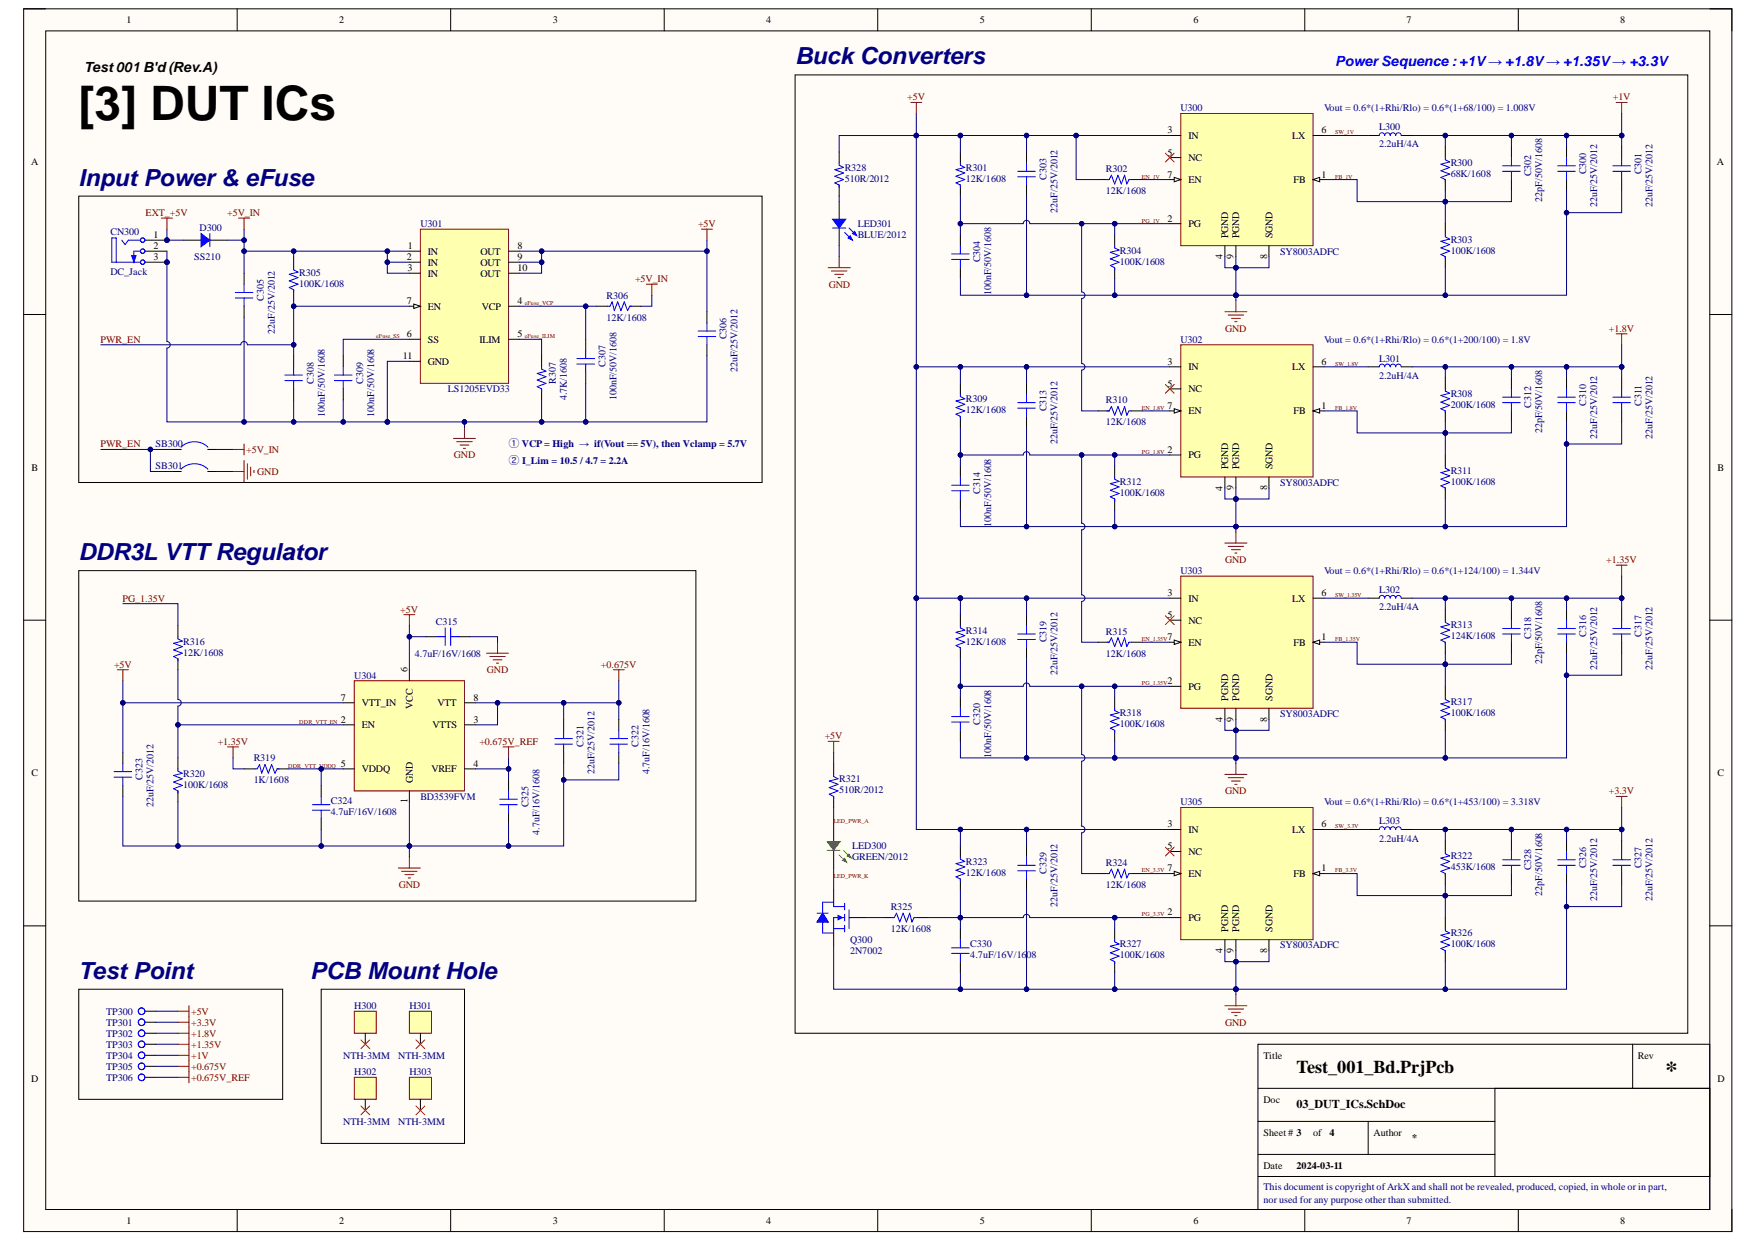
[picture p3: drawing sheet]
<svg xmlns="http://www.w3.org/2000/svg" width="297mm" height="210mm" viewBox="0 0 297 210" stroke-linecap="round" stroke-linejoin="round" font-family="sans-serif">
<defs><g id="words">
<text font-size="8" x="13.3" y="20.3">[3] DUT ICs</text>
<text font-size="4.1" x="281.5" y="182.2">*</text>
<g font-size="4" fill="#000080">
<text x="134.4" y="10.9">Buck Converters</text>
<text x="13.3" y="31.4">Input Power &amp; eFuse</text>
<text x="13.3" y="94.7">DDR3L VTT Regulator</text>
<text x="13.3" y="165.4">Test Point</text>
<text x="52.5" y="165.4">PCB Mount Hole</text>
</g>
<text font-size="3" x="219.2" y="181.4">Test_001_Bd.PrjPcb</text>
<text font-size="2.4" fill="#00f" x="225.7" y="11.2">PowerSequence : +1V→ +1.8V→ +1.35V→ +3.3V</text>
<text font-size="2.4" x="14.2" y="12.2">Test001 B'd(Rev.A)</text>
<text font-size="2" x="219.2" y="187.2">03_DUT_ICs.SchDoc</text>
<g font-size="1.9" fill="#000080">
<text x="86" y="75.6">① VCP = High → if(Vout == 5V), then Vclamp = 5.7V</text>
<text x="86" y="78.4">② I_Lim = 10.5 / 4.7 = 2.2A</text>
</g>
<g font-size="1.7">
<text x="21.4" y="3.9">1</text>
<text x="57.4" y="3.9">2</text>
<text x="93.5" y="3.9">3</text>
<text x="129.5" y="3.9">4</text>
<text x="165.6" y="3.9">5</text>
<text x="201.8" y="3.9">6</text>
<text x="237.8" y="3.9">7</text>
<text x="273.9" y="3.9">8</text>
<text x="197.4" y="22.6">3</text>
<text x="200.9" y="23.5">IN</text>
<text x="218.4" y="23.5">LX</text>
<text x="223.4" y="22.6">6</text>
<text x="5.2" y="27.9">A</text>
<text x="197.4" y="26.3">5</text>
<text x="197.4" y="30">7</text>
<text x="200.9" y="27.2">NC</text>
<text x="223.4" y="30">1</text>
<text x="290.3" y="27.9">A</text>
<text x="200.9" y="30.9">EN</text>
<text x="218.7" y="30.9">FB</text>
<text x="26" y="40.2">1</text>
<text x="197.4" y="37.4">2</text>
<text x="200.9" y="38.4">PG</text>
<text x="207.6" y="40.2" transform="rotate(-90 207.6 40.2)">PGND</text>
<text x="209.5" y="40.2" transform="rotate(-90 209.5 40.2)">PGND</text>
<text x="215.1" y="40.2" transform="rotate(-90 215.1 40.2)">SGND</text>
<text x="26" y="43.9">3</text>
<text x="26" y="42.1">2</text>
<text x="68.8" y="43.9">2</text>
<text x="68.9" y="45.8">3</text>
<text x="68.9" y="42.1">1</text>
<text x="72.3" y="43">IN</text>
<text x="72.3" y="44.9">IN</text>
<text x="72.3" y="46.7">IN</text>
<text x="81.2" y="43">OUT</text>
<text x="81.2" y="44.9">OUT</text>
<text x="81.2" y="46.7">OUT</text>
<text x="87.5" y="42.1">8</text>
<text x="87.5" y="43.9">9</text>
<text x="87.5" y="45.8">10</text>
<text x="206.7" y="43.8" transform="rotate(-90 206.7 43.8)">4</text>
<text x="208.5" y="43.8" transform="rotate(-90 208.5 43.8)">9</text>
<text x="214.2" y="43.8" transform="rotate(-90 214.2 43.8)">8</text>
<text x="68.8" y="51.4">7</text>
<text x="72.3" y="52.3">EN</text>
<text x="81.5" y="52.3">VCP</text>
<text x="87.5" y="51.4">4</text>
<text x="68.8" y="57">6</text>
<text x="72.3" y="57.9">SS</text>
<text x="81" y="57.9">ILIM</text>
<text x="87.5" y="57">5</text>
<text x="68.1" y="60.7">11</text>
<text x="72.3" y="61.6">GND</text>
<text x="197.4" y="61.6">3</text>
<text x="197.4" y="65.3">5</text>
<text x="200.9" y="62.5">IN</text>
<text x="218.4" y="62.5">LX</text>
<text x="223.4" y="61.6">6</text>
<text x="197.4" y="69.1">7</text>
<text x="200.9" y="66.3">NC</text>
<text x="200.9" y="70">EN</text>
<text x="218.7" y="70">FB</text>
<text x="223.4" y="69.1">1</text>
<text x="197.4" y="76.5">2</text>
<text x="200.9" y="77.4">PG</text>
<text x="5.3" y="79.5">B</text>
<text x="206.7" y="82.9" transform="rotate(-90 206.7 82.9)">4</text>
<text x="207.6" y="79.3" transform="rotate(-90 207.6 79.3)">PGND</text>
<text x="208.5" y="82.8" transform="rotate(-90 208.5 82.8)">9</text>
<text x="209.5" y="79.3" transform="rotate(-90 209.5 79.3)">PGND</text>
<text x="214.2" y="82.8" transform="rotate(-90 214.2 82.8)">8</text>
<text x="215.1" y="79.3" transform="rotate(-90 215.1 79.3)">SGND</text>
<text x="290.3" y="79.5">B</text>
<text x="197.4" y="100.8">3</text>
<text x="200.9" y="101.7">IN</text>
<text x="218.4" y="101.7">LX</text>
<text x="223.4" y="100.8">6</text>
<text x="197.4" y="104.5">5</text>
<text x="200.9" y="105.4">NC</text>
<text x="68.9" y="113.6" transform="rotate(-90 68.9 113.6)">6</text>
<text x="197.4" y="108.2">7</text>
<text x="200.9" y="109.1">EN</text>
<text x="218.7" y="109.1">FB</text>
<text x="223.4" y="108.2">1</text>
<text x="57.6" y="118.4">7</text>
<text x="61.2" y="119.4">VTT_IN</text>
<text x="69.8" y="119.8" transform="rotate(-90 69.8 119.8)">VCC</text>
<text x="73.9" y="119.4">VTT</text>
<text x="80" y="118.4">8</text>
<text x="197.4" y="115.6">2</text>
<text x="200.9" y="116.6">PG</text>
<text x="207.6" y="118.4" transform="rotate(-90 207.6 118.4)">PGND</text>
<text x="209.5" y="118.4" transform="rotate(-90 209.5 118.4)">PGND</text>
<text x="215.1" y="118.4" transform="rotate(-90 215.1 118.4)">SGND</text>
<text x="57.6" y="122.1">2</text>
<text x="61.2" y="123.1">EN</text>
<text x="73.1" y="123.1">VTTS</text>
<text x="80" y="122.1">3</text>
<text x="206.7" y="122" transform="rotate(-90 206.7 122)">4</text>
<text x="208.5" y="122" transform="rotate(-90 208.5 122)">9</text>
<text x="214.2" y="122" transform="rotate(-90 214.2 122)">8</text>
<text x="5.3" y="131.2">C</text>
<text x="57.6" y="129.6">5</text>
<text x="61.2" y="130.5">VDDQ</text>
<text x="72.9" y="130.5">VREF</text>
<text x="80" y="129.6">4</text>
<text x="290.3" y="131.2">C</text>
<text x="68.9" y="135.7" transform="rotate(-90 68.9 135.7)">1</text>
<text x="69.8" y="132.4" transform="rotate(-90 69.8 132.4)">GND</text>
<text x="197.4" y="139.8">3</text>
<text x="197.4" y="143.5">5</text>
<text x="200.9" y="140.7">IN</text>
<text x="218.4" y="140.7">LX</text>
<text x="223.4" y="139.8">6</text>
<text x="197.4" y="147.2">7</text>
<text x="200.9" y="144.5">NC</text>
<text x="200.9" y="148.2">EN</text>
<text x="218.7" y="148.2">FB</text>
<text x="223.4" y="147.2">1</text>
<text x="197.4" y="154.7">2</text>
<text x="200.9" y="155.6">PG</text>
<text x="206.7" y="161.1" transform="rotate(-90 206.7 161.1)">4</text>
<text x="207.6" y="157.5" transform="rotate(-90 207.6 157.5)">PGND</text>
<text x="208.5" y="161" transform="rotate(-90 208.5 161)">9</text>
<text x="209.5" y="157.5" transform="rotate(-90 209.5 157.5)">PGND</text>
<text x="214.2" y="161" transform="rotate(-90 214.2 161)">8</text>
<text x="215.1" y="157.5" transform="rotate(-90 215.1 157.5)">SGND</text>
<text x="213.6" y="178.9">Title</text>
<text x="276.9" y="178.9">Rev</text>
<text x="5.2" y="182.8">D</text>
<text x="290.3" y="182.8">D</text>
<text x="213.6" y="186.4">Doc</text>
<text x="213.6" y="192">Sheet # 3</text>
<text x="222" y="192">of</text>
<text x="224.8" y="192">4</text>
<text x="232.2" y="192">Author</text>
<text x="213.6" y="197.5">Date</text>
<text x="219.2" y="197.5">2024-03-11</text>
<text x="238.7" y="192.9">*</text>
<text x="21.4" y="206.8">1</text>
<text x="57.4" y="206.8">2</text>
<text x="93.5" y="206.8">3</text>
<text x="129.5" y="206.8">4</text>
<text x="165.6" y="206.8">5</text>
<text x="201.8" y="206.8">6</text>
<text x="237.8" y="206.8">7</text>
<text x="273.9" y="206.8">8</text>
</g>
<g font-size="1.7" fill="#800000">
<text x="153.4" y="17">+5V</text>
<text x="272.7" y="17">+1V</text>
<text x="24.6" y="36.5">EXT_+5V</text>
<text x="38.4" y="36.5">+5V_IN</text>
<text x="118" y="38.4">+5V</text>
<text x="107.4" y="47.7">+5V_IN</text>
<text x="140.1" y="48.6">GND</text>
<text x="17" y="57.9">PWR_EN</text>
<text x="207.1" y="56">GND</text>
<text x="272" y="56">+1.8V</text>
<text x="17" y="75.6">PWR_EN</text>
<text x="41.6" y="76.5">+5V_IN</text>
<text x="76.7" y="77.4">GND</text>
<text x="43.5" y="80.2">GND</text>
<text x="207.1" y="95.2">GND</text>
<text x="271.6" y="95.2">+1.35V</text>
<text x="20.7" y="101.7">PG_1.35V</text>
<text x="67.7" y="103.5">+5V</text>
<text x="19.3" y="112.8">+5V</text>
<text x="82.3" y="113.8">GND</text>
<text x="101.6" y="112.8">+0.675V</text>
<text x="36.8" y="125.9">+1.35V</text>
<text x="81" y="125.9">+0.675V_REF</text>
<text x="139.4" y="124.9">+5V</text>
<text x="207.1" y="134.2">GND</text>
<text x="272" y="134.2">+3.3V</text>
<text x="67.4" y="150">GND</text>
<text x="32.3" y="171.5">+5V</text>
<text x="32.3" y="173.4">+3.3V</text>
<text x="207.1" y="173.4">GND</text>
<text x="32.3" y="175.2">+1.8V</text>
<text x="32.3" y="177.1">+1.35V</text>
<text x="32.3" y="178.9">+1V</text>
<text x="32.3" y="180.8">+0.675V</text>
<text x="32.3" y="182.7">+0.675V_REF</text>
</g>
<g font-size="1.7" fill="#000080">
<text x="199.6" y="18.8">U300</text>
<text x="223.9" y="18.8">Vout = 0.6*(1+Rhi/Rlo) = 0.6*(1+68/100) = 1.008V</text>
<text x="233.2" y="22">L300</text>
<text x="142.8" y="28.9">R328</text>
<text x="163.3" y="28.9">R301</text>
<text x="187" y="29.1">R302</text>
<text x="233.2" y="24.9">2.2uH/4A</text>
<text x="245.3" y="28">R300</text>
<text x="245.3" y="29.8">68K/1608</text>
<text x="258.9" y="29.7" transform="rotate(-90 258.9 29.7)">C302</text>
<text x="268.2" y="29.4" transform="rotate(-90 268.2 29.4)">C300</text>
<text x="277.5" y="29.4" transform="rotate(-90 277.5 29.4)">C301</text>
<text x="142.8" y="30.8">510R/2012</text>
<text x="163.3" y="30.8">12K/1608</text>
<text x="176.9" y="30.3" transform="rotate(-90 176.9 30.3)">C303</text>
<text x="178.8" y="35.9" transform="rotate(-90 178.8 35.9)">22uF/25V/2012</text>
<text x="187" y="32.8">12K/1608</text>
<text x="260.7" y="34.1" transform="rotate(-90 260.7 34.1)">22pF/50V/1608</text>
<text x="270" y="35" transform="rotate(-90 270 35)">22uF/25V/2012</text>
<text x="279.3" y="35" transform="rotate(-90 279.3 35)">22uF/25V/2012</text>
<text x="18.7" y="39.6">CN300</text>
<text x="33.8" y="39">D300</text>
<text x="71.1" y="38.4">U301</text>
<text x="145" y="38.4">LED301</text>
<text x="145" y="40.2">BLUE/2012</text>
<text x="245.3" y="41">R303</text>
<text x="18.7" y="46.4">DC_Jack</text>
<text x="32.8" y="43.9">SS210</text>
<text x="50.6" y="46.6">R305</text>
<text x="165.7" y="44.3" transform="rotate(-90 165.7 44.3)">C304</text>
<text x="189.3" y="42.8">R304</text>
<text x="189.3" y="44.7">100K/1608</text>
<text x="216.4" y="43">SY8003ADFC</text>
<text x="245.3" y="42.8">100K/1608</text>
<text x="44.6" y="50.8" transform="rotate(-90 44.6 50.8)">C305</text>
<text x="50.6" y="48.4">100K/1608</text>
<text x="102.5" y="50.5">R306</text>
<text x="167.6" y="49.9" transform="rotate(-90 167.6 49.9)">100nF/50V/1608</text>
<text x="46.4" y="56.4" transform="rotate(-90 46.4 56.4)">22uF/25V/2012</text>
<text x="102.5" y="54.2">12K/1608</text>
<text x="122.8" y="57.3" transform="rotate(-90 122.8 57.3)">C306</text>
<text x="199.6" y="57.9">U302</text>
<text x="223.9" y="57.9">Vout = 0.6*(1+Rhi/Rlo) = 0.6*(1+200/100) = 1.8V</text>
<text x="53" y="64.8" transform="rotate(-90 53 64.8)">C308</text>
<text x="61.4" y="64.8" transform="rotate(-90 61.4 64.8)">C309</text>
<text x="94" y="64.8" transform="rotate(-90 94 64.8)">R307</text>
<text x="102.4" y="62" transform="rotate(-90 102.4 62)">C307</text>
<text x="124.7" y="62.9" transform="rotate(-90 124.7 62.9)">22uF/25V/2012</text>
<text x="233.2" y="61.1">L301</text>
<text x="233.2" y="64.1">2.2uH/4A</text>
<text x="54.9" y="70.4" transform="rotate(-90 54.9 70.4)">100nF/50V/1608</text>
<text x="63.3" y="70.4" transform="rotate(-90 63.3 70.4)">100nF/50V/1608</text>
<text x="75.7" y="66.3">LS1205EVD33</text>
<text x="95.9" y="67.6" transform="rotate(-90 95.9 67.6)">4.7K/1608</text>
<text x="104.2" y="67.6" transform="rotate(-90 104.2 67.6)">100nF/50V/1608</text>
<text x="163.3" y="68">R309</text>
<text x="163.3" y="69.8">12K/1608</text>
<text x="176.9" y="69.5" transform="rotate(-90 176.9 69.5)">C313</text>
<text x="187" y="68.1">R310</text>
<text x="187" y="71.8">12K/1608</text>
<text x="245.3" y="67">R308</text>
<text x="245.3" y="68.9">200K/1608</text>
<text x="258.9" y="68.9" transform="rotate(-90 258.9 68.9)">C312</text>
<text x="268.2" y="68.5" transform="rotate(-90 268.2 68.5)">C310</text>
<text x="277.5" y="68.5" transform="rotate(-90 277.5 68.5)">C311</text>
<text x="26.3" y="75.6">SB300</text>
<text x="178.8" y="75.1" transform="rotate(-90 178.8 75.1)">22uF/25V/2012</text>
<text x="260.7" y="73.2" transform="rotate(-90 260.7 73.2)">22pF/50V/1608</text>
<text x="270" y="74.1" transform="rotate(-90 270 74.1)">22uF/25V/2012</text>
<text x="279.3" y="74.1" transform="rotate(-90 279.3 74.1)">22uF/25V/2012</text>
<text x="26.3" y="79.3">SB301</text>
<text x="165.7" y="83.4" transform="rotate(-90 165.7 83.4)">C314</text>
<text x="189.3" y="81.9">R312</text>
<text x="189.3" y="83.8">100K/1608</text>
<text x="216.4" y="82.1">SY8003ADFC</text>
<text x="245.3" y="80">R311</text>
<text x="245.3" y="81.9">100K/1608</text>
<text x="167.6" y="89" transform="rotate(-90 167.6 89)">100nF/50V/1608</text>
<text x="199.6" y="97">U303</text>
<text x="223.9" y="97">Vout = 0.6*(1+Rhi/Rlo) = 0.6*(1+124/100) = 1.344V</text>
<text x="233.2" y="100.2">L302</text>
<text x="73.7" y="105.6">C315</text>
<text x="163.3" y="107.1">R314</text>
<text x="187" y="107.3">R315</text>
<text x="233.2" y="103.1">2.2uH/4A</text>
<text x="245.3" y="106.2">R313</text>
<text x="258.9" y="107.9" transform="rotate(-90 258.9 107.9)">C318</text>
<text x="268.2" y="107.6" transform="rotate(-90 268.2 107.6)">C316</text>
<text x="277.5" y="107.6" transform="rotate(-90 277.5 107.6)">C317</text>
<text x="31" y="109">R316</text>
<text x="31" y="110.8">12K/1608</text>
<text x="70.1" y="111">4.7uF/16V/1608</text>
<text x="163.3" y="109">12K/1608</text>
<text x="176.9" y="108.5" transform="rotate(-90 176.9 108.5)">C319</text>
<text x="187" y="111">12K/1608</text>
<text x="245.3" y="108">124K/1608</text>
<text x="260.7" y="112.2" transform="rotate(-90 260.7 112.2)">22pF/50V/1608</text>
<text x="270" y="113.2" transform="rotate(-90 270 113.2)">22uF/25V/2012</text>
<text x="279.3" y="113.2" transform="rotate(-90 279.3 113.2)">22uF/25V/2012</text>
<text x="59.9" y="114.7">U304</text>
<text x="178.8" y="114.1" transform="rotate(-90 178.8 114.1)">22uF/25V/2012</text>
<text x="245.3" y="119.2">R317</text>
<text x="165.7" y="122.5" transform="rotate(-90 165.7 122.5)">C320</text>
<text x="189.3" y="121">R318</text>
<text x="189.3" y="122.9">100K/1608</text>
<text x="216.4" y="121.2">SY8003ADFC</text>
<text x="245.3" y="121">100K/1608</text>
<text x="24.1" y="131.8" transform="rotate(-90 24.1 131.8)">C323</text>
<text x="31" y="131.3">R320</text>
<text x="42.9" y="128.6">R319</text>
<text x="98.6" y="126.2" transform="rotate(-90 98.6 126.2)">C321</text>
<text x="100.5" y="130.8" transform="rotate(-90 100.5 130.8)">22uF/25V/2012</text>
<text x="107.9" y="126.2" transform="rotate(-90 107.9 126.2)">C322</text>
<text x="109.8" y="130.8" transform="rotate(-90 109.8 130.8)">4.7uF/16V/1608</text>
<text x="167.6" y="128.1" transform="rotate(-90 167.6 128.1)">100nF/50V/1608</text>
<text x="26" y="136.4" transform="rotate(-90 26 136.4)">22uF/25V/2012</text>
<text x="31" y="133.1">100K/1608</text>
<text x="42.9" y="132.4">1K/1608</text>
<text x="55.9" y="135.9">C324</text>
<text x="55.9" y="137.8">4.7uF/16V/1608</text>
<text x="71.1" y="135.2">BD3539FVM</text>
<text x="89.3" y="136.4" transform="rotate(-90 89.3 136.4)">C325</text>
<text x="141.9" y="132.2">R321</text>
<text x="141.9" y="134.1">510R/2012</text>
<text x="199.6" y="136.1">U305</text>
<text x="223.9" y="136.1">Vout = 0.6*(1+Rhi/Rlo) = 0.6*(1+453/100) = 3.318V</text>
<text x="91.2" y="141.1" transform="rotate(-90 91.2 141.1)">4.7uF/16V/1608</text>
<text x="144.1" y="143.5">LED300</text>
<text x="233.2" y="139.3">L303</text>
<text x="233.2" y="142.3">2.2uH/4A</text>
<text x="144.1" y="145.4">GREEN/2012</text>
<text x="163.3" y="146.1">R323</text>
<text x="163.3" y="148">12K/1608</text>
<text x="176.9" y="147.7" transform="rotate(-90 176.9 147.7)">C329</text>
<text x="187" y="146.3">R324</text>
<text x="245.3" y="145.2">R322</text>
<text x="245.3" y="147.1">453K/1608</text>
<text x="258.9" y="147.1" transform="rotate(-90 258.9 147.1)">C328</text>
<text x="268.2" y="146.7" transform="rotate(-90 268.2 146.7)">C326</text>
<text x="277.5" y="146.7" transform="rotate(-90 277.5 146.7)">C327</text>
<text x="150.6" y="153.8">R325</text>
<text x="178.8" y="153.2" transform="rotate(-90 178.8 153.2)">22uF/25V/2012</text>
<text x="187" y="150">12K/1608</text>
<text x="260.7" y="151.4" transform="rotate(-90 260.7 151.4)">22pF/50V/1608</text>
<text x="270" y="152.3" transform="rotate(-90 270 152.3)">22uF/25V/2012</text>
<text x="279.3" y="152.3" transform="rotate(-90 279.3 152.3)">22uF/25V/2012</text>
<text x="143.7" y="159.3">Q300</text>
<text x="143.7" y="161.2">2N7002</text>
<text x="150.6" y="157.5">12K/1608</text>
<text x="164" y="160.1">C330</text>
<text x="164" y="162">4.7uF/16V/1608</text>
<text x="189.3" y="160.1">R327</text>
<text x="189.3" y="162">100K/1608</text>
<text x="216.4" y="160.3">SY8003ADFC</text>
<text x="245.3" y="158.2">R326</text>
<text x="245.3" y="160.1">100K/1608</text>
<text x="17.9" y="171.5">TP300</text>
<text x="17.9" y="173.4">TP301</text>
<text x="59.9" y="170.6">H300</text>
<text x="69.2" y="170.6">H301</text>
<text x="17.9" y="175.2">TP302</text>
<text x="17.9" y="177.1">TP303</text>
<text x="17.9" y="178.9">TP304</text>
<text x="58" y="178.9">NTH-3MM</text>
<text x="67.3" y="178.9">NTH-3MM</text>
<text x="17.9" y="180.8">TP305</text>
<text x="17.9" y="182.7">TP306</text>
<text x="59.9" y="181.7">H302</text>
<text x="69.2" y="181.7">H303</text>
<text x="58" y="190.1">NTH-3MM</text>
<text x="67.3" y="190.1">NTH-3MM</text>
<text x="213.6" y="201.1">This document is copyright ofArkX and shall not be revealed, produced, copied, in whole or in part,</text>
<text x="213.6" y="203.3">nor used for any purpose other than submitted.</text>
</g>
<g font-size="1" fill="#800000">
<text x="225.7" y="22.6">SW_1V</text>
<text x="193.1" y="30.2">EN_1V</text>
<text x="225.7" y="30.2">FB_1V</text>
<text x="193.1" y="37.6">PG_1V</text>
<text x="88.7" y="51.6">eFuse_VCP</text>
<text x="63.6" y="57.1">eFuse_SS</text>
<text x="88.7" y="57.1">eFuse_ILIM</text>
<text x="225.7" y="61.8">SW_1.8V</text>
<text x="193.1" y="69.2">EN_1.8V</text>
<text x="225.7" y="69.2">FB_1.8V</text>
<text x="193.1" y="76.7">PG_1.8V</text>
<text x="225.7" y="100.8">SW_1.35V</text>
<text x="193.1" y="108.3">EN_1.35V</text>
<text x="225.7" y="108.3">FB_1.35V</text>
<text x="193.1" y="115.8">PG_1.35V</text>
<text x="50.6" y="122.3">DDR_VTT_EN</text>
<text x="48.7" y="129.7">DDR_VTT_VDDQ</text>
<text x="140.9" y="139">LED_PWR_A</text>
<text x="225.7" y="140">SW_3.3V</text>
<text x="140.9" y="148.3">LED_PWR_K</text>
<text x="193.1" y="147.4">EN_3.3V</text>
<text x="225.7" y="147.4">FB_3.3V</text>
<text x="193.1" y="154.9">PG_3.3V</text>
</g>
</g></defs>
<path d="M4 1.5h288.8v206.6h-288.8z" fill-rule="evenodd" fill="#fffcf8"/>
<path d="M4 1.5h288.8v206.6h-288.8z" fill="none" stroke="#000" stroke-width=".17"/>
<path d="M7.7 5.2h281.4v199.2h-281.4z" fill-rule="evenodd" fill="#fffcf8"/>
<g fill="none" stroke="#000" stroke-width=".17">
<path d="M4 1.5h3.7M7.7 5.2h281.4v199.2h-281.4zM40.1 1.5v3.7M76.2 1.5v3.7M112.3 1.5v3.7M148.4 1.5v3.7M184.5 1.5v3.7M220.6 1.5v3.7M256.7 1.5v3.7M289.1 1.5h3.7v3.7M4 53.2h3.7M289.1 53.2h3.7"/>
<path d="M4 104.8h3.7M289.1 104.8h3.7M4 156.5h3.7M289.1 156.5h3.7M212.7 176.5h76.4v27.9h-76.4zM276 176.5v7.4M212.7 183.9h76.4M212.7 198.8h76.4M212.7 189.5h40M212.7 195.1h40M231.3 189.5v5.6M252.7 183.9h36.4v14.9h-36.4z"/>
<path d="M40.1 204.4v3.7M76.2 204.4v3.7M112.3 204.4v3.7M148.4 204.4v3.7M184.5 204.4v3.7M220.6 204.4v3.7M256.7 204.4v3.7M292.8 204.4v3.7"/>
</g>
<circle cx="28.2" cy="40.6" r=".37" fill="#000080"/>
<circle cx="28.2" cy="40.6" r=".37" fill="none" stroke="#000080" stroke-width=".17"/>
<circle cx="28.2" cy="44.3" r=".37" fill="#000080"/>
<circle cx="28.2" cy="44.3" r=".37" fill="none" stroke="#000080" stroke-width=".17"/>
<path d="M24.5 40.6h3.7" fill="none" stroke="#000" stroke-width=".17"/>
<circle cx="28.2" cy="40.6" r=".37" fill="#000080"/>
<circle cx="28.2" cy="40.6" r=".37" fill="none" stroke="#000080" stroke-width=".17"/>
<path d="M24.5 44.3h3.7" fill="none" stroke="#000" stroke-width=".17"/>
<circle cx="28.2" cy="44.3" r=".37" fill="#000080"/>
<circle cx="28.2" cy="44.3" r=".37" fill="none" stroke="#000080" stroke-width=".17"/>
<g fill="none" stroke="#00f" stroke-width=".17">
<path d="M19.6 44.3v-4.1h-.7v4.1h4.8M20.6 40.6l.5 .7 .6-.7h2M23.7 42.4h-1.1v1"/>
<circle cx="24.1" cy="44.3" r=".37"/>
<circle cx="24.1" cy="40.6" r=".37"/>
<circle cx="24.1" cy="42.4" r=".37"/>
</g>
<path d="M24.5 42.4h3.7" fill="none" stroke="#000" stroke-width=".17"/>
<path d="M22.3 43.2h.7l-.4 1.1z" fill="#00f"/>
<path d="M35.5 39.5v2.2M22.3 43.2h.7l-.4 1.1z" fill="none" stroke="#00f" stroke-width=".17"/>
<path d="M31 40.6h3M35.5 40.6h3" fill="none" stroke="#000" stroke-width=".17"/>
<path d="M34 39.5l1.5 1.1-1.5 1.1z" fill="#00f"/>
<path d="M34 39.5l1.5 1.1-1.5 1.1z" fill="none" stroke="#00f" stroke-width=".17"/>
<path d="M71.1 38.7h14.9v26.1h-14.9z" fill-rule="evenodd" fill="#ffffb0"/>
<path d="M71.1 38.7h14.9v26.1h-14.9z" fill="none" stroke="#800000" stroke-width=".17"/>
<path d="M69.2 42.4h1.9M69.2 44.3h1.9M69.2 46.2h1.9M69.2 51.8h1.9M69.2 57.3h1.9M86 51.8h1.8M86 57.3h1.8" fill="none" stroke="#000" stroke-width=".17"/>
<path d="M70 51.4l1.1 .4-1.1 .3z" fill="#f8fcff"/>
<g fill="none" stroke="#000" stroke-width=".17">
<path d="M41.3 46.2v1.8M41.3 51.8v1.8M49.6 43.4v1.8M49.6 49v1.8M70 51.4l1.1 .4-1.1 .3zM86 42.4h1.8M86 44.3h1.8M86 46.2h1.8M99 57.3v1.9M100.9 51.8h1.8M106.5 51.8h1.8M119.5 52.7v1.9"/>
<path d="M119.5 58.3v1.8M49.6 60.1v1.9M49.6 65.7v1.9M58 60.1v1.9M58 65.7v1.9M69.2 61.1h1.9M91.6 60.1v1.9M91.6 65.7v1.9M99 62.9v1.9"/>
</g>
<g fill="none" stroke="#800000" stroke-width=".17">
<path d="M27.3 36.9h1.8M28.2 36.9v1.8M40.3 36.9h1.9M41.3 36.9v1.8M118.6 38.7h1.8M119.5 38.7v1.9M109.3 48h1.8M110.2 48v1.9M76.7 74.1h3.7M77.2 74.7h2.6M77.8 75.2h1.5M78.3 75.8h.4"/>
<path d="M78.5 72.2v1.9"/>
</g>
<g fill="none" stroke="#00f" stroke-width=".17">
<path d="M39.8 49.4h3M39.8 50.4h3M41.3 48v1.4M41.3 50.4v1.4M49.6 45.2v.4l.8 .4-1.5 .4 1.5 .5-1.5 .6 1.5 .5-1.5 .6 .7 .4v.3M99 59.2v1.4M102.7 51.8h.4l.4-.8 .4 1.5 .5-1.5 .6 1.5 .5-1.5 .6 1.5 .4-.7h.3M118 55.9h3M118 56.9h3M119.5 54.6v1.3M119.5 56.9v1.4M48.2 63.4h2.9"/>
<path d="M48.2 64.3h2.9M49.6 62v1.4M49.6 64.3v1.4M56.5 63.4h3M56.5 64.3h3M58 62v1.4M58 64.3v1.4M91.6 62v.4l.7 .3-1.5 .4 1.5 .6-1.5 .5 1.5 .6-1.5 .5 .8 .4v.4M97.5 60.6h3M97.5 61.5h3M99 61.5v1.4"/>
</g>
<path d="M199.6 19.2h22.4v22.3h-22.4z" fill-rule="evenodd" fill="#ffffb0"/>
<path d="M199.6 19.2h22.4v22.3h-22.4z" fill="none" stroke="#800000" stroke-width=".17"/>
<path d="M222 30.3h1.9" fill="none" stroke="#000" stroke-width=".17"/>
<path d="M222 30.3l1.1-.3v.7z" fill="#f8fcff"/>
<path d="M197.8 37.8h1.8M197.8 22.9h1.8M197.8 26.6h1.8M197.8 30.3h1.8M222 30.3l1.1-.3v.7zM222 22.9h1.9M207.1 41.5v1.9" fill="none" stroke="#000" stroke-width=".17"/>
<path d="M198.5 30l1.1 .3-1.1 .4z" fill="#f8fcff"/>
<g fill="none" stroke="#000" stroke-width=".17">
<path d="M162.4 25.7v1.9M162.4 31.3v1.8M162.4 39.7v1.8M173.5 25.7v1.9M173.5 31.3v1.8M185.7 30.3h1.8M188.4 39.7v1.8M191.2 30.3h1.9M198.5 30l1.1 .3-1.1 .4zM231.3 22.9h1.9M236.9 22.9h1.9M244.3 24.8v1.8"/>
<path d="M244.3 30.3v1.9M244.3 37.8v1.9M255.5 24.8v1.8M255.5 30.3v1.9M264.8 24.8v1.8M264.8 30.3v1.9M274.2 24.8v1.8M274.2 30.3v1.9M162.4 45.2v1.9M188.4 45.2v1.9M208.9 41.5v1.9M214.5 41.5v1.9"/>
<path d="M244.3 43.4v1.8"/>
</g>
<path d="M154 17.3h1.8M154.9 17.3v1.9M273.2 17.3h1.9M274.2 17.3v1.9M207.1 52.7h3.7M207.6 53.2h2.7M208.2 53.8h1.5M208.8 54.4h.3M208.9 50.8v1.9" fill="none" stroke="#800000" stroke-width=".17"/>
<g fill="none" stroke="#00f" stroke-width=".17">
<path d="M162.4 27.6v.3l.7 .4-1.5 .4 1.5 .5-1.5 .6 1.5 .5-1.5 .6 .8 .4v.4M172.1 29h2.9M172.1 29.9h2.9M173.5 27.6v1.4M173.5 29.9v1.4M187.1 30.3h.4l.4-.7 .5 1.5 .6-1.5 .6 1.5 .5-1.5 .4 1.5 .4-.8h.3M233.2 22.9a.47 .47 0 0 1 .4-.5 .47 .47 0 0 1 .5 .5 .47 .47 0 0 1 .5-.5 .47 .47 0 0 1 .4 .5 .47 .47 0 0 1 .5-.5 .47 .47 0 0 1 .5 .5 .47 .47 0 0 1 .4-.5 .47 .47 0 0 1 .5 .5M244.3 26.6v.4l.8 .4-1.5 .3 1.5 .6-1.5 .6 1.5 .5-1.5 .6 .7 .3v.4M244.3 39.7v.3l.8 .4-1.5 .4 1.5 .5-1.5 .6 1.5 .5-1.5 .6 .7 .4v.4M254 29h3M254 28h3M255.5 26.6v1.4"/>
<path d="M255.5 29v1.3M263.3 29h3M263.3 28h3M264.8 26.6v1.4M264.8 29v1.3M272.7 29h2.9M272.7 28h2.9M274.2 26.6v1.4M274.2 29v1.3M160.9 42.9h3M160.9 43.8h3M162.4 41.5v1.4"/>
<path d="M162.4 43.8v1.4M188.4 41.5v.4l.8 .4-1.5 .3 1.5 .6-1.5 .6 1.5 .5-1.5 .6 .7 .3v.4"/>
</g>
<path d="M199.6 58.3h22.4v22.3h-22.4z" fill-rule="evenodd" fill="#ffffb0"/>
<path d="M199.6 58.3h22.4v22.3h-22.4z" fill="none" stroke="#800000" stroke-width=".17"/>
<path d="M222 69.4h1.9" fill="none" stroke="#000" stroke-width=".17"/>
<path d="M222 69.4l1.1-.3v.7z" fill="#f8fcff"/>
<path d="M197.8 76.9h1.8M197.8 62h1.8M197.8 65.7h1.8M197.8 69.4h1.8M222 69.4l1.1-.3v.7zM222 62h1.9M207.1 80.6v1.9" fill="none" stroke="#000" stroke-width=".17"/>
<path d="M198.5 69.1l1.1 .3-1.1 .4z" fill="#f8fcff"/>
<g fill="none" stroke="#000" stroke-width=".17">
<path d="M162.4 64.8v1.8M162.4 70.4v1.8M162.4 78.7v1.9M173.5 64.8v1.9M173.5 70.4v1.8M185.7 69.4h1.8M188.4 78.8v1.8M191.2 69.4h1.9M198.5 69.1l1.1 .3-1.1 .4zM231.3 62h1.9M236.9 62h1.9M244.3 76.9v1.9"/>
<path d="M255.5 63.9v1.8M255.5 69.4v1.9M264.8 63.9v1.8M264.8 69.4v1.9M274.2 63.9v1.8M274.2 69.4v1.9M162.4 84.3v1.9M188.4 84.3v1.9M208.9 80.6v1.9M214.5 80.6v1.9M244.3 82.5v1.8"/>
</g>
<g fill="none" stroke="#00f" stroke-width=".17">
<path d="M162.4 66.6v.4l.7 .4-1.5 .4 1.5 .5-1.5 .6 1.5 .5-1.5 .6 .8 .4v.3M172.1 68.1h2.9M172.1 69h2.9M173.5 66.7v1.4M173.5 69v1.4M187.1 69.4h.4l.4-.7 .5 1.5 .6-1.5 .6 1.5 .5-1.5 .4 1.5 .4-.8h.3M233.2 62a.47 .47 0 0 1 .4-.5 .47 .47 0 0 1 .5 .5 .47 .47 0 0 1 .5-.5 .47 .47 0 0 1 .4 .5 .47 .47 0 0 1 .5-.5 .47 .47 0 0 1 .5 .5 .47 .47 0 0 1 .4-.5 .47 .47 0 0 1 .5 .5M244.3 78.8v.3l.8 .4-1.5 .4 1.5 .5-1.5 .6 1.5 .5-1.5 .6 .7 .4v.4M254 68.1h3M254 67.1h3M255.5 65.7v1.4M255.5 68.1v1.3"/>
<path d="M263.3 68.1h3M263.3 67.1h3M264.8 65.7v1.4M264.8 68.1v1.3M272.7 68.1h2.9M272.7 67.1h2.9M274.2 65.7v1.4M274.2 68.1v1.3M160.9 82h3M160.9 82.9h3M162.4 80.6v1.4M162.4 82.9v1.4"/>
<path d="M188.4 80.6v.4l.8 .4-1.5 .3 1.5 .6-1.5 .6 1.5 .5-1.5 .6 .7 .3v.4"/>
</g>
<path d="M273.2 56.4h1.9M274.2 56.4v1.9M207.1 91.8h3.7M207.6 92.3h2.7M208.2 92.9h1.5M208.8 93.5h.3M208.9 89.9v1.9" fill="none" stroke="#800000" stroke-width=".17"/>
<path d="M199.6 97.4h22.4v22.3h-22.4z" fill-rule="evenodd" fill="#ffffb0"/>
<path d="M199.6 97.4h22.4v22.3h-22.4z" fill="none" stroke="#800000" stroke-width=".17"/>
<path d="M222 108.5h1.9" fill="none" stroke="#000" stroke-width=".17"/>
<path d="M222 108.5l1.1-.3v.7z" fill="#f8fcff"/>
<path d="M197.8 116h1.8M197.8 101.1h1.8M197.8 104.8h1.8M197.8 108.5h1.8M207.1 119.7v1.9M222 108.5l1.1-.3v.7zM222 101.1h1.9" fill="none" stroke="#000" stroke-width=".17"/>
<path d="M198.5 108.2l1.1 .3-1.1 .4z" fill="#f8fcff"/>
<g fill="none" stroke="#000" stroke-width=".17">
<path d="M162.4 103.9v1.8M162.4 109.5v1.8M162.4 117.8v1.9M173.5 103.9v1.9M173.5 109.5v1.8M185.7 108.5h1.8M188.4 117.9v1.8M191.2 108.5h1.9M198.5 108.2l1.1 .3-1.1 .4zM208.9 119.7v1.9M214.5 119.7v1.9M231.3 101.1h1.9"/>
<path d="M236.9 101.1h1.9M244.3 116v1.9M255.5 103v1.8M255.5 108.5v1.9M264.8 103v1.8M264.8 108.5v1.9M274.2 103v1.8M274.2 108.5v1.9M162.4 123.4v1.9M188.4 123.4v1.9M244.3 121.6v1.8"/>
</g>
<g fill="none" stroke="#00f" stroke-width=".17">
<path d="M162.4 105.7v.4l.7 .4-1.5 .4 1.5 .5-1.5 .6 1.5 .5-1.5 .6 .8 .4v.3M162.4 119.7v1.4M172.1 107.1h2.9M172.1 108.1h2.9M173.5 105.8v1.3M173.5 108.1v1.4M187.1 108.5h.4l.4-.7 .5 1.5 .6-1.5 .6 1.5 .5-1.5 .4 1.5 .4-.8h.3M188.4 119.7v.4l.8 .3-1.5 .4 1.5 .6-1.5 .5 1.5 .6-1.5 .6 .7 .3v.4M233.2 101.1a.47 .47 0 0 1 .4-.5 .47 .47 0 0 1 .5 .5 .47 .47 0 0 1 .5-.5 .47 .47 0 0 1 .4 .5 .47 .47 0 0 1 .5-.5 .47 .47 0 0 1 .5 .5 .47 .47 0 0 1 .4-.5 .47 .47 0 0 1 .5 .5M244.3 117.9v.3l.8 .4-1.5 .4 1.5 .5-1.5 .6 1.5 .5-1.5 .6 .7 .4v.3M254 107.1h3M254 106.2h3"/>
<path d="M255.5 104.8v1.4M255.5 107.1v1.4M263.3 107.1h3M263.3 106.2h3M264.8 104.8v1.4M264.8 107.1v1.4M272.7 107.1h2.9M272.7 106.2h2.9M274.2 104.8v1.4M274.2 107.1v1.4M160.9 121.1h3M160.9 122h3"/>
<path d="M162.4 122v1.4"/>
</g>
<path d="M273.2 95.5h1.9M274.2 95.5v1.9M207.1 130.9h3.7M207.6 131.4h2.7M208.2 132h1.5M208.8 132.6h.3M208.9 129v1.9" fill="none" stroke="#800000" stroke-width=".17"/>
<path d="M199.6 136.5h22.4v22.3h-22.4z" fill-rule="evenodd" fill="#ffffb0"/>
<path d="M199.6 136.5h22.4v22.3h-22.4z" fill="none" stroke="#800000" stroke-width=".17"/>
<path d="M222 147.6h1.9" fill="none" stroke="#000" stroke-width=".17"/>
<path d="M222 147.6l1.1-.3v.7z" fill="#f8fcff"/>
<path d="M197.8 155.1h1.8M197.8 140.2h1.8M197.8 143.9h1.8M197.8 147.6h1.8M207.1 158.8v1.9M222 147.6l1.1-.3v.7zM222 140.2h1.9" fill="none" stroke="#000" stroke-width=".17"/>
<path d="M198.5 147.3l1.1 .3-1.1 .4z" fill="#f8fcff"/>
<g fill="none" stroke="#000" stroke-width=".17">
<path d="M244.3 63.9v1.8M244.3 69.4v1.9M244.3 103v1.8M244.3 108.5v1.9M140.9 156.9v2.8M143.5 155.1h3M149.3 155.1h1.9M154.9 155.1h1.9M162.4 143v1.8M162.4 148.6v1.8M162.4 156.9v1.9M173.5 143v1.8"/>
<path d="M173.5 148.6v1.8M185.7 147.6h1.8M188.4 156.9v1.9M191.2 147.6h1.9M198.5 147.3l1.1 .3-1.1 .4zM208.9 158.8v1.9M214.5 158.8v1.9M231.3 140.2h1.9M236.9 140.2h1.9M244.3 142v1.9M244.3 147.6v1.9M244.3 155.1v1.8"/>
<path d="M255.5 142v1.9M255.5 147.6v1.9M264.8 142v1.9M264.8 147.6v1.9M274.2 142v1.9M274.2 147.6v1.9M162.4 162.5v1.9M188.4 162.5v1.9M244.3 160.7v1.8"/>
</g>
<g fill="none" stroke="#00f" stroke-width=".17">
<path d="M244.3 65.7v.4l.8 .4-1.5 .3 1.5 .6-1.5 .6 1.5 .5-1.5 .6 .7 .3v.4M244.3 104.8v.4l.8 .4-1.5 .3 1.5 .6-1.5 .6 1.5 .5-1.5 .6 .7 .3v.4M140.9 153.2h1.9M142.8 155.1h-1.9v1.8h1.9M143.5 153.8v3.1M150.8 155.1h.4l.4-.8 .5 1.5 .6-1.5 .5 1.5 .6-1.5 .4 1.5 .3-.7h.4M162.4 144.8v.4l.7 .4-1.5 .4 1.5 .5-1.5 .6 1.5 .5-1.5 .6 .8 .4v.3M162.4 158.8v1.4M172.1 146.2h2.9M172.1 147.2h2.9M173.5 144.8v1.4M173.5 147.2v1.4"/>
<path d="M187.1 147.6h.4l.4-.7 .5 1.5 .6-1.5 .6 1.5 .5-1.5 .4 1.5 .4-.8h.3M188.4 158.8v.4l.8 .3-1.5 .4 1.5 .6-1.5 .5 1.5 .6-1.5 .6 .7 .3v.4M233.2 140.2a.47 .47 0 0 1 .4-.5 .47 .47 0 0 1 .5 .5 .47 .47 0 0 1 .5-.5 .47 .47 0 0 1 .4 .5 .47 .47 0 0 1 .5-.5 .47 .47 0 0 1 .5 .5 .47 .47 0 0 1 .4-.5 .47 .47 0 0 1 .5 .5M244.3 143.9v.4l.8 .4-1.5 .3 1.5 .6-1.5 .5 1.5 .6-1.5 .6 .7 .3v.4M244.3 156.9v.4l.8 .4-1.5 .4 1.5 .5-1.5 .6 1.5 .5-1.5 .6 .7 .4v.3M254 146.2h3M254 145.3h3M255.5 143.9v1.4M255.5 146.2v1.4M263.3 146.2h3M263.3 145.3h3M264.8 143.9v1.4"/>
<path d="M264.8 146.2v1.4M272.7 146.2h2.9M272.7 145.3h2.9M274.2 143.9v1.4M274.2 146.2v1.4M160.9 160.2h3M160.9 161.1h3M162.4 161.1v1.4"/>
</g>
<path d="M273.2 134.6h1.9M274.2 134.6v1.9M207.1 170h3.7M207.6 170.5h2.7M208.2 171.1h1.5M208.8 171.6h.3M208.9 168.1v1.9" fill="none" stroke="#800000" stroke-width=".17"/>
<path d="M197 25.9l1.5 1.5M198.5 25.9l-1.5 1.5M197 65l1.5 1.5M198.5 65l-1.5 1.5M197 104.1l1.5 1.5M198.5 104.1l-1.5 1.5M197 143.2l1.5 1.5M198.5 143.2l-1.5 1.5" fill="none" stroke="#f00" stroke-width=".17"/>
<path d="M141.7 154.7l.7 .4-.7 .4z" fill="#00f"/>
<path d="M138.1 154.3h1.9M139.1 153.2v3.7M139.1 154.3l.9 1.5h-1.9zM141.7 154.7l.7 .4-.7 .4z" fill="none" stroke="#00f" stroke-width=".17"/>
<path d="M139.1 154.3l.9 1.5h-1.9z" fill="#00f"/>
<path d="M140.9 130.9v.3l.8 .4-1.5 .4 1.5 .6-1.5 .5 1.5 .6-1.5 .5 .7 .4v.4M139.1 154.3l.9 1.5h-1.9zM139.1 156.9v.8h1.8M140.9 152.5h-1.8v.7M142.8 152.7v1.1M142.8 154.5v1.1M142.8 156.4v1.1" fill="none" stroke="#00f" stroke-width=".17"/>
<path d="M140.9 129v1.9M140.9 134.6v1.9M140.9 139.3v2.9M140.9 143.7v3M140.9 150.4v2.8" fill="none" stroke="#000" stroke-width=".17"/>
<path d="M140 125.3h1.9M140.9 125.3v1.9" fill="none" stroke="#800000" stroke-width=".17"/>
<path d="M139.8 143.7h2.3" fill="none" stroke="#0f0" stroke-width=".17"/>
<path d="M139.8 142.2h2.3l-1.2 1.5z" fill="#0f0"/>
<path d="M139.8 142.2h2.3l-1.2 1.5zM142.6 143.7l.9 1" fill="none" stroke="#0f0" stroke-width=".17"/>
<path d="M143.2 144.7l.3-.4 .4 .7z" fill="#0f0"/>
<path d="M141.9 144.5l1.1 1.1M143.2 144.7l.3-.4 .4 .7z" fill="none" stroke="#0f0" stroke-width=".17"/>
<path d="M142.4 145.4l.4-.4 .4 .8z" fill="#0f0"/>
<path d="M142.4 145.4l.4-.4 .4 .8z" fill="none" stroke="#0f0" stroke-width=".17"/>
<path d="M59.9 115h18.6v18.7h-18.6z" fill-rule="evenodd" fill="#ffffb0"/>
<g fill="none" stroke="#800000" stroke-width=".17">
<path d="M39.4 76h1.9M39.4 79.7h1.9M41.3 75v1.9M41.3 77.8v3.7M41.8 78.4v2.6M42.4 78.9v1.5M42.9 79.5v.4M19.8 113.2h1.9M20.8 113.2v1.8M59.9 115h18.6v18.7h-18.6zM68.3 103.9h1.8M69.2 103.9v1.8"/>
<path d="M82.3 110.4h3.7M82.8 111h2.6M83.4 111.5h1.5M83.9 112.1h.4M84.1 108.5v1.9M103.7 113.2h1.8M104.6 113.2v1.8M38.5 126.2h1.8M39.4 126.2v1.9M85 126.2h1.9M86 126.2v1.9M67.3 146.7h3.8"/>
<path d="M67.9 147.3h2.6M68.5 147.8h1.5M69 148.4h.4M69.2 144.8v1.9M30.1 170.9h1.8M30.1 172.8h1.8M30.1 174.6h1.8M30.1 176.5h1.8M30.1 178.4h1.8M31.9 170v13M30.1 180.2h1.8M30.1 182.1h1.8"/>
</g>
<g fill="none" stroke="#000" stroke-width=".17">
<path d="M134.4 12.7h150.9v161.9h-150.9zM13.3 33.1h115.5v48.4h-115.5zM29.1 76h1.5M29.1 79.7h1.5M35.1 76h1.5M35.1 79.7h1.5M13.3 96.4h104.3v55.9h-104.3zM30.1 105.7v1.9M30.1 111.3v1.9M58 118.8h1.9M69.2 113.2v1.8M72 107.6h1.9"/>
<path d="M77.6 107.6h1.9M78.5 118.8h1.9M20.8 127.2v1.8M20.8 132.7v1.9M30.1 128.1v1.8M30.1 133.7v1.8M41.3 129.9h1.8M46.9 129.9h1.8M54.3 132.7v1.9M54.3 138.3v1.9M58 122.5h1.9M58 129.9h1.9"/>
<path d="M69.2 133.7v1.8M78.5 122.5h1.9M78.5 129.9h1.9M86 131.8v1.9M86 137.4v1.9M95.3 121.6v1.8M95.3 127.2v1.8M104.6 121.6v1.8M104.6 127.2v1.8M13.3 167.2h34.5v18.6h-34.5zM24.5 170.9h1.9M24.5 172.8h1.9"/>
<path d="M24.5 174.6h1.9M24.5 176.5h1.9M24.5 178.4h1.9M24.5 180.2h1.9M24.5 182.1h1.9"/>
</g>
<g fill="none" stroke="#00f" stroke-width=".17">
<path d="M30.6 75.6a3.2 3.2 0 0 1 4.5 0M30.6 79.3a3.2 3.2 0 0 1 4.5 0M30.1 107.6v.4l.7 .4-1.5 .3 1.5 .6-1.5 .5 1.5 .6-1.5 .6 .8 .3v.4M73.9 107.6h1.4M75.3 106.1v3M76.2 107.6h1.4M76.2 106.1v3M19.3 130.4h3M19.3 131.3h3M20.8 129v1.4M20.8 131.3v1.4M30.1 129.9v.4l.7 .4-1.5 .4 1.5 .5-1.5 .6 1.5 .5-1.5 .6 .8 .4v.3"/>
<path d="M43.1 129.9h.4l.4-.7 .3 1.5 .6-1.5 .6 1.5 .5-1.5 .6 1.5 .4-.8h.3M52.8 136h3M52.8 136.9h3M54.3 134.6v1.4M54.3 136.9v1.4M84.5 136h3M84.5 135.1h3M86 133.7v1.4M86 136v1.4M93.8 124.8h3M93.8 125.8h3M95.3 123.4v1.4"/>
<path d="M95.3 125.8v1.4M103.1 124.8h3M103.1 125.8h3M104.6 123.4v1.4M104.6 125.8v1.4"/>
<circle cx="23.9" cy="170.9" r=".56"/>
<circle cx="23.9" cy="172.8" r=".56"/>
<circle cx="23.9" cy="174.6" r=".56"/>
<circle cx="23.9" cy="178.3" r=".56"/>
<circle cx="23.9" cy="176.5" r=".56"/>
<circle cx="23.9" cy="180.2" r=".56"/>
<circle cx="23.9" cy="182.1" r=".56"/>
</g>
<path d="M59.9 170.9h3.7v3.7h-3.7z" fill-rule="evenodd" fill="#ffffb0"/>
<path d="M59.9 170.9h3.7v3.7h-3.7z" fill="none" stroke="#800000" stroke-width=".17"/>
<path d="M61.8 174.6v1.9" fill="none" stroke="#000" stroke-width=".17"/>
<path d="M61 175.7l1.5 1.5M62.5 175.7l-1.5 1.5" fill="none" stroke="#f00" stroke-width=".17"/>
<path d="M69.2 170.9h3.7v3.7h-3.7z" fill-rule="evenodd" fill="#ffffb0"/>
<path d="M69.2 170.9h3.7v3.7h-3.7z" fill="none" stroke="#800000" stroke-width=".17"/>
<path d="M71.1 174.6v1.9" fill="none" stroke="#000" stroke-width=".17"/>
<path d="M70.3 175.7l1.5 1.5M71.8 175.7l-1.5 1.5" fill="none" stroke="#f00" stroke-width=".17"/>
<path d="M59.9 182.1h3.7v3.7h-3.7z" fill-rule="evenodd" fill="#ffffb0"/>
<path d="M59.9 182.1h3.7v3.7h-3.7z" fill="none" stroke="#800000" stroke-width=".17"/>
<path d="M61.8 185.8v1.9" fill="none" stroke="#000" stroke-width=".17"/>
<path d="M61 186.9l1.5 1.5M62.5 186.9l-1.5 1.5" fill="none" stroke="#f00" stroke-width=".17"/>
<path d="M69.2 182.1h3.7v3.7h-3.7z" fill-rule="evenodd" fill="#ffffb0"/>
<path d="M69.2 182.1h3.7v3.7h-3.7z" fill="none" stroke="#800000" stroke-width=".17"/>
<path d="M141.9 34.1v2.9M141.9 38.5v3M54.3 167.2h24.2v26h-24.2zM71.1 185.8v1.9" fill="none" stroke="#000" stroke-width=".17"/>
<path d="M70.3 186.9l1.5 1.5M71.8 186.9l-1.5 1.5" fill="none" stroke="#f00" stroke-width=".17"/>
<path d="M140.8 38.5h2.2" fill="none" stroke="#00f" stroke-width=".17"/>
<path d="M140.8 37h2.2l-1.1 1.5z" fill="#00f"/>
<path d="M140.8 37h2.2l-1.1 1.5zM143.5 38.5l1 1" fill="none" stroke="#00f" stroke-width=".17"/>
<path d="M144.1 39.5l.4-.4 .4 .7z" fill="#00f"/>
<path d="M142.8 39.3l1.1 1.1M144.1 39.5l.4-.4 .4 .7z" fill="none" stroke="#00f" stroke-width=".17"/>
<path d="M143.4 40.2l.3-.4 .4 .8z" fill="#00f"/>
<path d="M141.9 27.6v.3l.7 .4-1.5 .4 1.5 .5-1.5 .6 1.5 .5-1.5 .6 .8 .4v.4M143.4 40.2l.3-.4 .4 .8z" fill="none" stroke="#00f" stroke-width=".17"/>
<path d="M141.9 25.7v1.9M141.9 31.3v1.8" fill="none" stroke="#000" stroke-width=".17"/>
<path d="M65.5 42.4v3.8h3.7" fill="none" stroke="#000080" stroke-width=".17"/>
<circle cx="65.5" cy="44.3" r=".37" fill="#000080"/>
<circle cx="65.5" cy="44.3" r=".37" fill="none" stroke="#000080" stroke-width=".17"/>
<circle cx="65.5" cy="42.4" r=".37" fill="#000080"/>
<g fill="none" stroke="#000080" stroke-width=".17">
<path d="M49.6 42.4v1"/>
<circle cx="65.5" cy="42.4" r=".37"/>
</g>
<circle cx="49.6" cy="42.4" r=".37" fill="#000080"/>
<g fill="none" stroke="#000080" stroke-width=".17">
<path d="M65.5 44.3h3.7"/>
<circle cx="49.6" cy="42.4" r=".37"/>
</g>
<circle cx="65.5" cy="44.3" r=".37" fill="#000080"/>
<g fill="none" stroke="#000080" stroke-width=".17">
<path d="M41.3 38.7v3.7"/>
<circle cx="65.5" cy="44.3" r=".37"/>
</g>
<circle cx="41.3" cy="40.6" r=".37" fill="#000080"/>
<circle cx="41.3" cy="40.6" r=".37" fill="none" stroke="#000080" stroke-width=".17"/>
<circle cx="41.3" cy="42.4" r=".37" fill="#000080"/>
<g fill="none" stroke="#000080" stroke-width=".17">
<path d="M38.5 40.6h2.8"/>
<circle cx="41.3" cy="42.4" r=".37"/>
</g>
<circle cx="41.3" cy="40.6" r=".37" fill="#000080"/>
<g fill="none" stroke="#000080" stroke-width=".17">
<path d="M49.6 51.8v8.3"/>
<circle cx="41.3" cy="40.6" r=".37"/>
</g>
<circle cx="49.6" cy="58.3" r=".37" fill="#000080"/>
<circle cx="49.6" cy="58.3" r=".37" fill="none" stroke="#000080" stroke-width=".17"/>
<circle cx="49.6" cy="51.8" r=".37" fill="#000080"/>
<g fill="none" stroke="#000080" stroke-width=".17">
<path d="M49.6 50.8v1h19.6"/>
<circle cx="49.6" cy="51.8" r=".37"/>
</g>
<circle cx="49.6" cy="51.8" r=".37" fill="#000080"/>
<g fill="none" stroke="#000080" stroke-width=".17">
<path d="M49.6 67.6v3.7"/>
<circle cx="49.6" cy="51.8" r=".37"/>
</g>
<circle cx="49.6" cy="71.3" r=".37" fill="#000080"/>
<g fill="none" stroke="#000080" stroke-width=".17">
<path d="M69.2 57.3h-11.2v2.8M58 67.6v3.7"/>
<circle cx="49.6" cy="71.3" r=".37"/>
</g>
<circle cx="58" cy="71.3" r=".37" fill="#000080"/>
<g fill="none" stroke="#000080" stroke-width=".17">
<path d="M41.3 53.6v17.7"/>
<circle cx="58" cy="71.3" r=".37"/>
</g>
<circle cx="41.3" cy="71.3" r=".37" fill="#000080"/>
<g fill="none" stroke="#000080" stroke-width=".17">
<path d="M28.2 38.7v1.9h2.8"/>
<circle cx="41.3" cy="71.3" r=".37"/>
</g>
<circle cx="28.2" cy="40.6" r=".37" fill="#000080"/>
<g fill="none" stroke="#000080" stroke-width=".17">
<path d="M17 58.3h23.7a.56 .56 0 0 1 .6-.6 .56 .56 0 0 1 .5 .6h7.8"/>
<circle cx="28.2" cy="40.6" r=".37"/>
</g>
<circle cx="49.6" cy="58.3" r=".37" fill="#000080"/>
<g fill="none" stroke="#000080" stroke-width=".17">
<path d="M69.2 61.1h-3.7v10.2"/>
<circle cx="49.6" cy="58.3" r=".37"/>
</g>
<circle cx="65.5" cy="71.3" r=".37" fill="#000080"/>
<g fill="none" stroke="#000080" stroke-width=".17">
<path d="M91.6 67.6v3.7h-26.1"/>
<circle cx="65.5" cy="71.3" r=".37"/>
</g>
<circle cx="65.5" cy="71.3" r=".37" fill="#000080"/>
<circle cx="65.5" cy="71.3" r=".37" fill="none" stroke="#000080" stroke-width=".17"/>
<circle cx="78.5" cy="71.3" r=".37" fill="#000080"/>
<circle cx="78.5" cy="71.3" r=".37" fill="none" stroke="#000080" stroke-width=".17"/>
<circle cx="91.6" cy="71.3" r=".37" fill="#000080"/>
<g fill="none" stroke="#000080" stroke-width=".17">
<path d="M87.8 57.3h3.8v2.8M78.5 71.3v.9"/>
<circle cx="91.6" cy="71.3" r=".37"/>
</g>
<circle cx="78.5" cy="71.3" r=".37" fill="#000080"/>
<g fill="none" stroke="#000080" stroke-width=".17">
<path d="M87.8 42.4h3.8v3.8h-3.8"/>
<circle cx="78.5" cy="71.3" r=".37"/>
</g>
<circle cx="91.6" cy="44.3" r=".37" fill="#000080"/>
<circle cx="91.6" cy="44.3" r=".37" fill="none" stroke="#000080" stroke-width=".17"/>
<circle cx="91.6" cy="42.4" r=".37" fill="#000080"/>
<g fill="none" stroke="#000080" stroke-width=".17">
<path d="M87.8 44.3h3.8"/>
<circle cx="91.6" cy="42.4" r=".37"/>
</g>
<circle cx="91.6" cy="44.3" r=".37" fill="#000080"/>
<g fill="none" stroke="#000080" stroke-width=".17">
<path d="M110.2 49.9v1.9h-1.9M119.5 40.6v1.8h-27.9"/>
<circle cx="91.6" cy="44.3" r=".37"/>
</g>
<circle cx="91.6" cy="42.4" r=".37" fill="#000080"/>
<circle cx="91.6" cy="42.4" r=".37" fill="none" stroke="#000080" stroke-width=".17"/>
<circle cx="119.5" cy="42.4" r=".37" fill="#000080"/>
<g fill="none" stroke="#000080" stroke-width=".17">
<path d="M119.5 42.4v10.3"/>
<circle cx="119.5" cy="42.4" r=".37"/>
</g>
<circle cx="119.5" cy="42.4" r=".37" fill="#000080"/>
<g fill="none" stroke="#000080" stroke-width=".17">
<path d="M119.5 60.1v11.2h-27.9"/>
<circle cx="119.5" cy="42.4" r=".37"/>
</g>
<circle cx="91.6" cy="71.3" r=".37" fill="#000080"/>
<circle cx="91.6" cy="71.3" r=".37" fill="none" stroke="#000080" stroke-width=".17"/>
<circle cx="99" cy="71.3" r=".37" fill="#000080"/>
<g fill="none" stroke="#000080" stroke-width=".17">
<path d="M99 64.8v6.5"/>
<circle cx="99" cy="71.3" r=".37"/>
</g>
<circle cx="99" cy="71.3" r=".37" fill="#000080"/>
<g fill="none" stroke="#000080" stroke-width=".17">
<path d="M99 51.8v5.5"/>
<circle cx="99" cy="71.3" r=".37"/>
</g>
<circle cx="99" cy="51.8" r=".37" fill="#000080"/>
<g fill="none" stroke="#000080" stroke-width=".17">
<path d="M87.8 51.8h13.1"/>
<circle cx="99" cy="51.8" r=".37"/>
</g>
<circle cx="99" cy="51.8" r=".37" fill="#000080"/>
<g fill="none" stroke="#000080" stroke-width=".17">
<path d="M181.9 22.9v7.4h3.8M193.1 30.3h4.7"/>
<circle cx="99" cy="51.8" r=".37"/>
</g>
<circle cx="181.9" cy="22.9" r=".38" fill="#000080"/>
<g fill="none" stroke="#000080" stroke-width=".17">
<path d="M173.5 22.9v2.8M223.9 22.9h7.4"/>
<circle cx="181.9" cy="22.9" r=".38"/>
</g>
<circle cx="173.5" cy="22.9" r=".37" fill="#000080"/>
<g fill="none" stroke="#000080" stroke-width=".17">
<path d="M162.4 22.9v2.8"/>
<circle cx="173.5" cy="22.9" r=".37"/>
</g>
<circle cx="162.4" cy="22.9" r=".37" fill="#000080"/>
<g fill="none" stroke="#000080" stroke-width=".17">
<path d="M162.4 33.1v6.6"/>
<circle cx="162.4" cy="22.9" r=".37"/>
</g>
<circle cx="162.4" cy="37.8" r=".37" fill="#000080"/>
<g fill="none" stroke="#000080" stroke-width=".17">
<path d="M208.9 43.4v6.5"/>
<circle cx="162.4" cy="37.8" r=".37"/>
</g>
<circle cx="208.9" cy="45.2" r=".37" fill="#000080"/>
<circle cx="208.9" cy="45.2" r=".37" fill="none" stroke="#000080" stroke-width=".17"/>
<circle cx="208.9" cy="49.9" r=".37" fill="#000080"/>
<g fill="none" stroke="#000080" stroke-width=".17">
<path d="M207.1 43.4v1.8h1.8"/>
<circle cx="208.9" cy="49.9" r=".37"/>
</g>
<circle cx="208.9" cy="45.2" r=".37" fill="#000080"/>
<g fill="none" stroke="#000080" stroke-width=".17">
<path d="M214.5 43.4v1.8h-5.6"/>
<circle cx="208.9" cy="45.2" r=".37"/>
</g>
<circle cx="208.9" cy="45.2" r=".37" fill="#000080"/>
<g fill="none" stroke="#000080" stroke-width=".17">
<path d="M173.5 33.1v16.8"/>
<circle cx="208.9" cy="45.2" r=".37"/>
</g>
<circle cx="173.5" cy="49.9" r=".37" fill="#000080"/>
<g fill="none" stroke="#000080" stroke-width=".17">
<path d="M238.8 22.9h5.5v1.9"/>
<circle cx="173.5" cy="49.9" r=".37"/>
</g>
<circle cx="244.3" cy="22.9" r=".37" fill="#000080"/>
<g fill="none" stroke="#000080" stroke-width=".17">
<path d="M223.9 30.3h5.5v3.8h14.9v-1.9"/>
<circle cx="244.3" cy="22.9" r=".37"/>
</g>
<circle cx="244.3" cy="34.1" r=".37" fill="#000080"/>
<g fill="none" stroke="#000080" stroke-width=".17">
<path d="M244.3 34.1v3.7"/>
<circle cx="244.3" cy="34.1" r=".37"/>
</g>
<circle cx="244.3" cy="34.1" r=".37" fill="#000080"/>
<g fill="none" stroke="#000080" stroke-width=".17">
<path d="M255.5 32.2v1.9h-11.2"/>
<circle cx="244.3" cy="34.1" r=".37"/>
</g>
<circle cx="244.3" cy="34.1" r=".37" fill="#000080"/>
<g fill="none" stroke="#000080" stroke-width=".17">
<path d="M244.3 45.2v4.7h-35.4"/>
<circle cx="244.3" cy="34.1" r=".37"/>
</g>
<circle cx="208.9" cy="49.9" r=".37" fill="#000080"/>
<circle cx="208.9" cy="49.9" r=".37" fill="none" stroke="#000080" stroke-width=".17"/>
<circle cx="244.3" cy="49.9" r=".37" fill="#000080"/>
<g fill="none" stroke="#000080" stroke-width=".17">
<path d="M274.2 32.2v3.7h-9.4"/>
<circle cx="244.3" cy="49.9" r=".37"/>
</g>
<circle cx="264.8" cy="35.9" r=".37" fill="#000080"/>
<g fill="none" stroke="#000080" stroke-width=".17">
<path d="M274.2 19.2v3.7"/>
<circle cx="264.8" cy="35.9" r=".37"/>
</g>
<circle cx="274.2" cy="22.9" r=".38" fill="#000080"/>
<g fill="none" stroke="#000080" stroke-width=".17">
<path d="M255.5 22.9v1.9"/>
<circle cx="274.2" cy="22.9" r=".38"/>
</g>
<circle cx="255.5" cy="22.9" r=".37" fill="#000080"/>
<g fill="none" stroke="#000080" stroke-width=".17">
<path d="M264.8 22.9v1.9"/>
<circle cx="255.5" cy="22.9" r=".37"/>
</g>
<circle cx="264.8" cy="22.9" r=".37" fill="#000080"/>
<g fill="none" stroke="#000080" stroke-width=".17">
<path d="M264.8 32.2v17.7h-20.5"/>
<circle cx="264.8" cy="22.9" r=".37"/>
</g>
<circle cx="244.3" cy="49.9" r=".37" fill="#000080"/>
<circle cx="244.3" cy="49.9" r=".37" fill="none" stroke="#000080" stroke-width=".17"/>
<circle cx="264.8" cy="35.9" r=".37" fill="#000080"/>
<g fill="none" stroke="#000080" stroke-width=".17">
<path d="M274.2 22.9v1.9"/>
<circle cx="264.8" cy="35.9" r=".37"/>
</g>
<circle cx="274.2" cy="22.9" r=".38" fill="#000080"/>
<g fill="none" stroke="#000080" stroke-width=".17">
<path d="M244.3 22.9h29.9"/>
<circle cx="274.2" cy="22.9" r=".38"/>
</g>
<circle cx="244.3" cy="22.9" r=".37" fill="#000080"/>
<circle cx="244.3" cy="22.9" r=".37" fill="none" stroke="#000080" stroke-width=".17"/>
<circle cx="255.5" cy="22.9" r=".37" fill="#000080"/>
<circle cx="255.5" cy="22.9" r=".37" fill="none" stroke="#000080" stroke-width=".17"/>
<circle cx="264.8" cy="22.9" r=".37" fill="#000080"/>
<circle cx="264.8" cy="22.9" r=".37" fill="none" stroke="#000080" stroke-width=".17"/>
<circle cx="274.2" cy="22.9" r=".38" fill="#000080"/>
<g fill="none" stroke="#000080" stroke-width=".17">
<path d="M173.5 62v2.8M193.1 69.4h4.7M223.9 62h7.4"/>
<circle cx="274.2" cy="22.9" r=".38"/>
</g>
<circle cx="173.5" cy="62" r=".37" fill="#000080"/>
<g fill="none" stroke="#000080" stroke-width=".17">
<path d="M162.4 62v2.8"/>
<circle cx="173.5" cy="62" r=".37"/>
</g>
<circle cx="162.4" cy="62" r=".37" fill="#000080"/>
<g fill="none" stroke="#000080" stroke-width=".17">
<path d="M207.1 82.5v1.8h1.8"/>
<circle cx="162.4" cy="62" r=".37"/>
</g>
<circle cx="208.9" cy="84.3" r=".37" fill="#000080"/>
<g fill="none" stroke="#000080" stroke-width=".17">
<path d="M214.5 82.5v1.8h-5.6"/>
<circle cx="208.9" cy="84.3" r=".37"/>
</g>
<circle cx="208.9" cy="84.3" r=".37" fill="#000080"/>
<g fill="none" stroke="#000080" stroke-width=".17">
<path d="M173.5 72.2v16.8"/>
<circle cx="208.9" cy="84.3" r=".37"/>
</g>
<circle cx="173.5" cy="89" r=".37" fill="#000080"/>
<g fill="none" stroke="#000080" stroke-width=".17">
<path d="M238.8 62h5.5v1.9"/>
<circle cx="173.5" cy="89" r=".37"/>
</g>
<circle cx="244.3" cy="62" r=".37" fill="#000080"/>
<g fill="none" stroke="#000080" stroke-width=".17">
<path d="M223.9 69.4h5.5v3.8h14.9v-1.9"/>
<circle cx="244.3" cy="62" r=".37"/>
</g>
<circle cx="244.3" cy="73.2" r=".37" fill="#000080"/>
<g fill="none" stroke="#000080" stroke-width=".17">
<path d="M244.3 73.2v3.7"/>
<circle cx="244.3" cy="73.2" r=".37"/>
</g>
<circle cx="244.3" cy="73.2" r=".37" fill="#000080"/>
<g fill="none" stroke="#000080" stroke-width=".17">
<path d="M255.5 71.3v1.9h-11.2"/>
<circle cx="244.3" cy="73.2" r=".37"/>
</g>
<circle cx="244.3" cy="73.2" r=".37" fill="#000080"/>
<g fill="none" stroke="#000080" stroke-width=".17">
<path d="M244.3 84.3v4.7h-35.4"/>
<circle cx="244.3" cy="73.2" r=".37"/>
</g>
<circle cx="208.9" cy="89" r=".37" fill="#000080"/>
<circle cx="208.9" cy="89" r=".37" fill="none" stroke="#000080" stroke-width=".17"/>
<circle cx="244.3" cy="89" r=".37" fill="#000080"/>
<g fill="none" stroke="#000080" stroke-width=".17">
<path d="M274.2 71.3v3.7h-9.4"/>
<circle cx="244.3" cy="89" r=".37"/>
</g>
<circle cx="264.8" cy="75" r=".37" fill="#000080"/>
<g fill="none" stroke="#000080" stroke-width=".17">
<path d="M274.2 58.3v3.7"/>
<circle cx="264.8" cy="75" r=".37"/>
</g>
<circle cx="274.2" cy="62" r=".38" fill="#000080"/>
<g fill="none" stroke="#000080" stroke-width=".17">
<path d="M255.5 62v1.9"/>
<circle cx="274.2" cy="62" r=".38"/>
</g>
<circle cx="255.5" cy="62" r=".37" fill="#000080"/>
<g fill="none" stroke="#000080" stroke-width=".17">
<path d="M264.8 62v1.9"/>
<circle cx="255.5" cy="62" r=".37"/>
</g>
<circle cx="264.8" cy="62" r=".37" fill="#000080"/>
<g fill="none" stroke="#000080" stroke-width=".17">
<path d="M274.2 62v1.9"/>
<circle cx="264.8" cy="62" r=".37"/>
</g>
<circle cx="274.2" cy="62" r=".38" fill="#000080"/>
<g fill="none" stroke="#000080" stroke-width=".17">
<path d="M173.5 101.1v2.8M193.1 108.5h4.7M223.9 101.1h7.4"/>
<circle cx="274.2" cy="62" r=".38"/>
</g>
<circle cx="173.5" cy="101.1" r=".37" fill="#000080"/>
<g fill="none" stroke="#000080" stroke-width=".17">
<path d="M162.4 101.1v2.8"/>
<circle cx="173.5" cy="101.1" r=".37"/>
</g>
<circle cx="162.4" cy="101.1" r=".37" fill="#000080"/>
<g fill="none" stroke="#000080" stroke-width=".17">
<path d="M207.1 121.6v1.8h1.8"/>
<circle cx="162.4" cy="101.1" r=".37"/>
</g>
<circle cx="208.9" cy="123.4" r=".37" fill="#000080"/>
<g fill="none" stroke="#000080" stroke-width=".17">
<path d="M214.5 121.6v1.8h-5.6"/>
<circle cx="208.9" cy="123.4" r=".37"/>
</g>
<circle cx="208.9" cy="123.4" r=".37" fill="#000080"/>
<g fill="none" stroke="#000080" stroke-width=".17">
<path d="M173.5 111.3v16.8"/>
<circle cx="208.9" cy="123.4" r=".37"/>
</g>
<circle cx="173.5" cy="128.1" r=".37" fill="#000080"/>
<g fill="none" stroke="#000080" stroke-width=".17">
<path d="M238.8 101.1h5.5v1.9"/>
<circle cx="173.5" cy="128.1" r=".37"/>
</g>
<circle cx="244.3" cy="101.1" r=".37" fill="#000080"/>
<g fill="none" stroke="#000080" stroke-width=".17">
<path d="M223.9 108.5h5.5v3.8h14.9v-1.9"/>
<circle cx="244.3" cy="101.1" r=".37"/>
</g>
<circle cx="244.3" cy="112.3" r=".37" fill="#000080"/>
<g fill="none" stroke="#000080" stroke-width=".17">
<path d="M244.3 112.3v3.7"/>
<circle cx="244.3" cy="112.3" r=".37"/>
</g>
<circle cx="244.3" cy="112.3" r=".37" fill="#000080"/>
<g fill="none" stroke="#000080" stroke-width=".17">
<path d="M255.5 110.4v1.9h-11.2"/>
<circle cx="244.3" cy="112.3" r=".37"/>
</g>
<circle cx="244.3" cy="112.3" r=".37" fill="#000080"/>
<g fill="none" stroke="#000080" stroke-width=".17">
<path d="M244.3 123.4v4.7h-35.4"/>
<circle cx="244.3" cy="112.3" r=".37"/>
</g>
<circle cx="208.9" cy="128.1" r=".37" fill="#000080"/>
<circle cx="208.9" cy="128.1" r=".37" fill="none" stroke="#000080" stroke-width=".17"/>
<circle cx="244.3" cy="128.1" r=".37" fill="#000080"/>
<g fill="none" stroke="#000080" stroke-width=".17">
<path d="M274.2 110.4v3.7h-9.4"/>
<circle cx="244.3" cy="128.1" r=".37"/>
</g>
<circle cx="264.8" cy="114.1" r=".37" fill="#000080"/>
<g fill="none" stroke="#000080" stroke-width=".17">
<path d="M274.2 97.4v3.7"/>
<circle cx="264.8" cy="114.1" r=".37"/>
</g>
<circle cx="274.1" cy="101.1" r=".37" fill="#000080"/>
<g fill="none" stroke="#000080" stroke-width=".17">
<path d="M255.5 101.1v1.9"/>
<circle cx="274.1" cy="101.1" r=".37"/>
</g>
<circle cx="255.5" cy="101.1" r=".37" fill="#000080"/>
<g fill="none" stroke="#000080" stroke-width=".17">
<path d="M264.8 101.1v1.9"/>
<circle cx="255.5" cy="101.1" r=".37"/>
</g>
<circle cx="264.8" cy="101.1" r=".37" fill="#000080"/>
<g fill="none" stroke="#000080" stroke-width=".17">
<path d="M274.2 101.1v1.9"/>
<circle cx="264.8" cy="101.1" r=".37"/>
</g>
<circle cx="274.1" cy="101.1" r=".37" fill="#000080"/>
<g fill="none" stroke="#000080" stroke-width=".17">
<path d="M264.8 110.4v17.7h-20.5"/>
<circle cx="274.1" cy="101.1" r=".37"/>
</g>
<circle cx="244.3" cy="128.1" r=".37" fill="#000080"/>
<circle cx="244.3" cy="128.1" r=".37" fill="none" stroke="#000080" stroke-width=".17"/>
<circle cx="264.8" cy="114.1" r=".37" fill="#000080"/>
<g fill="none" stroke="#000080" stroke-width=".17">
<path d="M244.3 101.1h29.9"/>
<circle cx="264.8" cy="114.1" r=".37"/>
</g>
<circle cx="244.3" cy="101.1" r=".37" fill="#000080"/>
<circle cx="244.3" cy="101.1" r=".37" fill="none" stroke="#000080" stroke-width=".17"/>
<circle cx="255.5" cy="101.1" r=".37" fill="#000080"/>
<circle cx="255.5" cy="101.1" r=".37" fill="none" stroke="#000080" stroke-width=".17"/>
<circle cx="264.8" cy="101.1" r=".37" fill="#000080"/>
<circle cx="264.8" cy="101.1" r=".37" fill="none" stroke="#000080" stroke-width=".17"/>
<circle cx="274.1" cy="101.1" r=".37" fill="#000080"/>
<g fill="none" stroke="#000080" stroke-width=".17">
<path d="M264.8 71.3v17.7h-20.5"/>
<circle cx="274.1" cy="101.1" r=".37"/>
</g>
<circle cx="244.3" cy="89" r=".37" fill="#000080"/>
<circle cx="244.3" cy="89" r=".37" fill="none" stroke="#000080" stroke-width=".17"/>
<circle cx="264.8" cy="75" r=".37" fill="#000080"/>
<g fill="none" stroke="#000080" stroke-width=".17">
<path d="M244.3 62h29.9"/>
<circle cx="264.8" cy="75" r=".37"/>
</g>
<circle cx="244.3" cy="62" r=".37" fill="#000080"/>
<circle cx="244.3" cy="62" r=".37" fill="none" stroke="#000080" stroke-width=".17"/>
<circle cx="255.5" cy="62" r=".37" fill="#000080"/>
<circle cx="255.5" cy="62" r=".37" fill="none" stroke="#000080" stroke-width=".17"/>
<circle cx="264.8" cy="62" r=".37" fill="#000080"/>
<circle cx="264.8" cy="62" r=".37" fill="none" stroke="#000080" stroke-width=".17"/>
<circle cx="274.2" cy="62" r=".38" fill="#000080"/>
<g fill="none" stroke="#000080" stroke-width=".17">
<path d="M162.4 111.3v6.5"/>
<circle cx="274.2" cy="62" r=".38"/>
</g>
<circle cx="162.4" cy="116" r=".37" fill="#000080"/>
<g fill="none" stroke="#000080" stroke-width=".17">
<path d="M162.4 72.2v6.5"/>
<circle cx="162.4" cy="116" r=".37"/>
</g>
<circle cx="162.4" cy="76.9" r=".37" fill="#000080"/>
<g fill="none" stroke="#000080" stroke-width=".17">
<path d="M208.9 121.6v6.5"/>
<circle cx="162.4" cy="76.9" r=".37"/>
</g>
<circle cx="208.9" cy="123.4" r=".37" fill="#000080"/>
<circle cx="208.9" cy="123.4" r=".37" fill="none" stroke="#000080" stroke-width=".17"/>
<circle cx="208.9" cy="128.1" r=".37" fill="#000080"/>
<g fill="none" stroke="#000080" stroke-width=".17">
<path d="M208.9 82.5v6.5"/>
<circle cx="208.9" cy="128.1" r=".37"/>
</g>
<circle cx="208.9" cy="84.3" r=".37" fill="#000080"/>
<circle cx="208.9" cy="84.3" r=".37" fill="none" stroke="#000080" stroke-width=".17"/>
<circle cx="208.9" cy="89" r=".37" fill="#000080"/>
<g fill="none" stroke="#000080" stroke-width=".17">
<path d="M173.5 140.2v2.8M193.1 147.6h4.7M223.9 140.2h7.4"/>
<circle cx="208.9" cy="89" r=".37"/>
</g>
<circle cx="173.5" cy="140.2" r=".37" fill="#000080"/>
<g fill="none" stroke="#000080" stroke-width=".17">
<path d="M162.4 140.2v2.8"/>
<circle cx="173.5" cy="140.2" r=".37"/>
</g>
<circle cx="162.4" cy="140.2" r=".37" fill="#000080"/>
<g fill="none" stroke="#000080" stroke-width=".17">
<path d="M162.4 150.4v6.5"/>
<circle cx="162.4" cy="140.2" r=".37"/>
</g>
<circle cx="162.4" cy="155.1" r=".37" fill="#000080"/>
<g fill="none" stroke="#000080" stroke-width=".17">
<path d="M208.9 160.7v6.5"/>
<circle cx="162.4" cy="155.1" r=".37"/>
</g>
<circle cx="208.9" cy="162.5" r=".37" fill="#000080"/>
<circle cx="208.9" cy="162.5" r=".37" fill="none" stroke="#000080" stroke-width=".17"/>
<circle cx="208.9" cy="167.2" r=".37" fill="#000080"/>
<g fill="none" stroke="#000080" stroke-width=".17">
<path d="M207.1 160.7v1.8h1.8"/>
<circle cx="208.9" cy="167.2" r=".37"/>
</g>
<circle cx="208.9" cy="162.5" r=".37" fill="#000080"/>
<g fill="none" stroke="#000080" stroke-width=".17">
<path d="M214.5 160.7v1.8h-5.6"/>
<circle cx="208.9" cy="162.5" r=".37"/>
</g>
<circle cx="208.9" cy="162.5" r=".37" fill="#000080"/>
<g fill="none" stroke="#000080" stroke-width=".17">
<path d="M173.5 150.4v16.8"/>
<circle cx="208.9" cy="162.5" r=".37"/>
</g>
<circle cx="173.5" cy="167.2" r=".37" fill="#000080"/>
<g fill="none" stroke="#000080" stroke-width=".17">
<path d="M238.8 140.2h5.5v1.8"/>
<circle cx="173.5" cy="167.2" r=".37"/>
</g>
<circle cx="244.3" cy="140.2" r=".37" fill="#000080"/>
<g fill="none" stroke="#000080" stroke-width=".17">
<path d="M223.9 147.6h5.5v3.8h14.9v-1.9"/>
<circle cx="244.3" cy="140.2" r=".37"/>
</g>
<circle cx="244.3" cy="151.4" r=".37" fill="#000080"/>
<g fill="none" stroke="#000080" stroke-width=".17">
<path d="M244.3 151.4v3.7"/>
<circle cx="244.3" cy="151.4" r=".37"/>
</g>
<circle cx="244.3" cy="151.4" r=".37" fill="#000080"/>
<g fill="none" stroke="#000080" stroke-width=".17">
<path d="M255.5 149.5v1.9h-11.2"/>
<circle cx="244.3" cy="151.4" r=".37"/>
</g>
<circle cx="244.3" cy="151.4" r=".37" fill="#000080"/>
<g fill="none" stroke="#000080" stroke-width=".17">
<path d="M244.3 162.5v4.7h-35.4"/>
<circle cx="244.3" cy="151.4" r=".37"/>
</g>
<circle cx="208.9" cy="167.2" r=".37" fill="#000080"/>
<circle cx="208.9" cy="167.2" r=".37" fill="none" stroke="#000080" stroke-width=".17"/>
<circle cx="244.3" cy="167.2" r=".37" fill="#000080"/>
<g fill="none" stroke="#000080" stroke-width=".17">
<path d="M274.2 149.5v3.7h-9.4"/>
<circle cx="244.3" cy="167.2" r=".37"/>
</g>
<circle cx="264.8" cy="153.2" r=".37" fill="#000080"/>
<g fill="none" stroke="#000080" stroke-width=".17">
<path d="M274.2 136.5v3.7"/>
<circle cx="264.8" cy="153.2" r=".37"/>
</g>
<circle cx="274.1" cy="140.2" r=".37" fill="#000080"/>
<g fill="none" stroke="#000080" stroke-width=".17">
<path d="M255.5 140.2v1.8"/>
<circle cx="274.1" cy="140.2" r=".37"/>
</g>
<circle cx="255.5" cy="140.2" r=".37" fill="#000080"/>
<g fill="none" stroke="#000080" stroke-width=".17">
<path d="M264.8 140.2v1.8"/>
<circle cx="255.5" cy="140.2" r=".37"/>
</g>
<circle cx="264.8" cy="140.2" r=".37" fill="#000080"/>
<g fill="none" stroke="#000080" stroke-width=".17">
<path d="M264.8 149.5v17.7h-20.5"/>
<circle cx="264.8" cy="140.2" r=".37"/>
</g>
<circle cx="244.3" cy="167.2" r=".37" fill="#000080"/>
<circle cx="244.3" cy="167.2" r=".37" fill="none" stroke="#000080" stroke-width=".17"/>
<circle cx="264.8" cy="153.2" r=".37" fill="#000080"/>
<g fill="none" stroke="#000080" stroke-width=".17">
<path d="M274.2 140.2v1.8"/>
<circle cx="264.8" cy="153.2" r=".37"/>
</g>
<circle cx="274.1" cy="140.2" r=".37" fill="#000080"/>
<g fill="none" stroke="#000080" stroke-width=".17">
<path d="M244.3 140.2h29.9"/>
<circle cx="274.1" cy="140.2" r=".37"/>
</g>
<circle cx="244.3" cy="140.2" r=".37" fill="#000080"/>
<circle cx="244.3" cy="140.2" r=".37" fill="none" stroke="#000080" stroke-width=".17"/>
<circle cx="255.5" cy="140.2" r=".37" fill="#000080"/>
<circle cx="255.5" cy="140.2" r=".37" fill="none" stroke="#000080" stroke-width=".17"/>
<circle cx="264.8" cy="140.2" r=".37" fill="#000080"/>
<circle cx="264.8" cy="140.2" r=".37" fill="none" stroke="#000080" stroke-width=".17"/>
<circle cx="274.1" cy="140.2" r=".37" fill="#000080"/>
<g fill="none" stroke="#000080" stroke-width=".17">
<path d="M162.4 22.9h35.4"/>
<circle cx="274.1" cy="140.2" r=".37"/>
</g>
<circle cx="162.4" cy="22.9" r=".37" fill="#000080"/>
<circle cx="162.4" cy="22.9" r=".37" fill="none" stroke="#000080" stroke-width=".17"/>
<circle cx="173.5" cy="22.9" r=".37" fill="#000080"/>
<circle cx="173.5" cy="22.9" r=".37" fill="none" stroke="#000080" stroke-width=".17"/>
<circle cx="181.9" cy="22.9" r=".38" fill="#000080"/>
<g fill="none" stroke="#000080" stroke-width=".17">
<path d="M162.4 101.1h35.4"/>
<circle cx="181.9" cy="22.9" r=".38"/>
</g>
<circle cx="162.4" cy="101.1" r=".37" fill="#000080"/>
<circle cx="162.4" cy="101.1" r=".37" fill="none" stroke="#000080" stroke-width=".17"/>
<circle cx="173.5" cy="101.1" r=".37" fill="#000080"/>
<g fill="none" stroke="#000080" stroke-width=".17">
<path d="M154.9 101.1h7.5"/>
<circle cx="173.5" cy="101.1" r=".37"/>
</g>
<circle cx="154.9" cy="101.1" r=".37" fill="#000080"/>
<circle cx="154.9" cy="101.1" r=".37" fill="none" stroke="#000080" stroke-width=".17"/>
<circle cx="162.4" cy="101.1" r=".37" fill="#000080"/>
<g fill="none" stroke="#000080" stroke-width=".17">
<path d="M154.9 62v39.1"/>
<circle cx="162.4" cy="101.1" r=".37"/>
</g>
<circle cx="154.9" cy="62" r=".37" fill="#000080"/>
<circle cx="154.9" cy="62" r=".37" fill="none" stroke="#000080" stroke-width=".17"/>
<circle cx="154.9" cy="101.1" r=".37" fill="#000080"/>
<g fill="none" stroke="#000080" stroke-width=".17">
<path d="M154.9 101.1v39.1h42.9"/>
<circle cx="154.9" cy="101.1" r=".37"/>
</g>
<circle cx="154.9" cy="101.1" r=".37" fill="#000080"/>
<circle cx="154.9" cy="101.1" r=".37" fill="none" stroke="#000080" stroke-width=".17"/>
<circle cx="162.4" cy="140.2" r=".37" fill="#000080"/>
<circle cx="162.4" cy="140.2" r=".37" fill="none" stroke="#000080" stroke-width=".17"/>
<circle cx="173.5" cy="140.2" r=".37" fill="#000080"/>
<g fill="none" stroke="#000080" stroke-width=".17">
<path d="M162.4 22.9h-7.5v39.1h42.9"/>
<circle cx="173.5" cy="140.2" r=".37"/>
</g>
<circle cx="162.4" cy="22.9" r=".37" fill="#000080"/>
<circle cx="162.4" cy="22.9" r=".37" fill="none" stroke="#000080" stroke-width=".17"/>
<circle cx="154.9" cy="22.9" r=".37" fill="#000080"/>
<circle cx="154.9" cy="22.9" r=".37" fill="none" stroke="#000080" stroke-width=".17"/>
<circle cx="154.9" cy="62" r=".37" fill="#000080"/>
<circle cx="154.9" cy="62" r=".37" fill="none" stroke="#000080" stroke-width=".17"/>
<circle cx="162.4" cy="62" r=".37" fill="#000080"/>
<circle cx="162.4" cy="62" r=".37" fill="none" stroke="#000080" stroke-width=".17"/>
<circle cx="173.5" cy="62" r=".37" fill="#000080"/>
<g fill="none" stroke="#000080" stroke-width=".17">
<path d="M154.9 19.2v3.7"/>
<circle cx="173.5" cy="62" r=".37"/>
</g>
<circle cx="154.9" cy="22.9" r=".37" fill="#000080"/>
<g fill="none" stroke="#000080" stroke-width=".17">
<path d="M156.8 155.1h5.6"/>
<circle cx="154.9" cy="22.9" r=".37"/>
</g>
<circle cx="162.4" cy="155.1" r=".37" fill="#000080"/>
<g fill="none" stroke="#000080" stroke-width=".17">
<path d="M162.4 37.8h10.6a.56 .56 0 0 1 .5-.6 .56 .56 0 0 1 .6 .6h23.7"/>
<circle cx="162.4" cy="155.1" r=".37"/>
</g>
<circle cx="162.4" cy="37.8" r=".37" fill="#000080"/>
<circle cx="162.4" cy="37.8" r=".37" fill="none" stroke="#000080" stroke-width=".17"/>
<circle cx="182.9" cy="37.8" r=".37" fill="#000080"/>
<circle cx="182.9" cy="37.8" r=".37" fill="none" stroke="#000080" stroke-width=".17"/>
<circle cx="188.4" cy="37.8" r=".37" fill="#000080"/>
<g fill="none" stroke="#000080" stroke-width=".17">
<path d="M188.4 47.1v2.8"/>
<circle cx="188.4" cy="37.8" r=".37"/>
</g>
<circle cx="188.4" cy="49.9" r=".37" fill="#000080"/>
<g fill="none" stroke="#000080" stroke-width=".17">
<path d="M188.4 37.8v1.9"/>
<circle cx="188.4" cy="49.9" r=".37"/>
</g>
<circle cx="188.4" cy="37.8" r=".37" fill="#000080"/>
<g fill="none" stroke="#000080" stroke-width=".17">
<path d="M208.9 49.9v.9"/>
<circle cx="188.4" cy="37.8" r=".37"/>
</g>
<circle cx="208.9" cy="49.9" r=".37" fill="#000080"/>
<g fill="none" stroke="#000080" stroke-width=".17">
<path d="M162.4 86.2v2.8h46.5v.9"/>
<circle cx="208.9" cy="49.9" r=".37"/>
</g>
<circle cx="173.5" cy="89" r=".37" fill="#000080"/>
<circle cx="173.5" cy="89" r=".37" fill="none" stroke="#000080" stroke-width=".17"/>
<circle cx="188.4" cy="89" r=".37" fill="#000080"/>
<circle cx="188.4" cy="89" r=".37" fill="none" stroke="#000080" stroke-width=".17"/>
<circle cx="208.9" cy="89" r=".37" fill="#000080"/>
<g fill="none" stroke="#000080" stroke-width=".17">
<path d="M188.4 86.2v2.8"/>
<circle cx="208.9" cy="89" r=".37"/>
</g>
<circle cx="188.4" cy="89" r=".37" fill="#000080"/>
<g fill="none" stroke="#000080" stroke-width=".17">
<path d="M188.4 76.9v1.9"/>
<circle cx="188.4" cy="89" r=".37"/>
</g>
<circle cx="188.4" cy="76.9" r=".37" fill="#000080"/>
<g fill="none" stroke="#000080" stroke-width=".17">
<path d="M162.4 116h10.6a.56 .56 0 0 1 .5-.6 .56 .56 0 0 1 .6 .6h23.7"/>
<circle cx="188.4" cy="76.9" r=".37"/>
</g>
<circle cx="162.4" cy="116" r=".37" fill="#000080"/>
<circle cx="162.4" cy="116" r=".37" fill="none" stroke="#000080" stroke-width=".17"/>
<circle cx="182.9" cy="116" r=".37" fill="#000080"/>
<circle cx="182.9" cy="116" r=".37" fill="none" stroke="#000080" stroke-width=".17"/>
<circle cx="188.5" cy="116" r=".37" fill="#000080"/>
<g fill="none" stroke="#000080" stroke-width=".17">
<path d="M162.4 76.9h10.6a.56 .56 0 0 1 .5-.6 .56 .56 0 0 1 .6 .6h23.7"/>
<circle cx="188.5" cy="116" r=".37"/>
</g>
<circle cx="162.4" cy="76.9" r=".37" fill="#000080"/>
<circle cx="162.4" cy="76.9" r=".37" fill="none" stroke="#000080" stroke-width=".17"/>
<circle cx="182.9" cy="76.9" r=".37" fill="#000080"/>
<circle cx="182.9" cy="76.9" r=".37" fill="none" stroke="#000080" stroke-width=".17"/>
<circle cx="188.4" cy="76.9" r=".37" fill="#000080"/>
<g fill="none" stroke="#000080" stroke-width=".17">
<path d="M162.4 47.1v2.8h46.5"/>
<circle cx="188.4" cy="76.9" r=".37"/>
</g>
<circle cx="173.5" cy="49.9" r=".37" fill="#000080"/>
<circle cx="173.5" cy="49.9" r=".37" fill="none" stroke="#000080" stroke-width=".17"/>
<circle cx="188.4" cy="49.9" r=".37" fill="#000080"/>
<circle cx="188.4" cy="49.9" r=".37" fill="none" stroke="#000080" stroke-width=".17"/>
<circle cx="208.9" cy="49.9" r=".37" fill="#000080"/>
<g fill="none" stroke="#000080" stroke-width=".17">
<path d="M188.4 125.3v2.8"/>
<circle cx="208.9" cy="49.9" r=".37"/>
</g>
<circle cx="188.5" cy="128.1" r=".37" fill="#000080"/>
<g fill="none" stroke="#000080" stroke-width=".17">
<path d="M188.4 116v1.9"/>
<circle cx="188.5" cy="128.1" r=".37"/>
</g>
<circle cx="188.5" cy="116" r=".37" fill="#000080"/>
<g fill="none" stroke="#000080" stroke-width=".17">
<path d="M208.9 128.1v.9"/>
<circle cx="188.5" cy="116" r=".37"/>
</g>
<circle cx="208.9" cy="128.1" r=".37" fill="#000080"/>
<g fill="none" stroke="#000080" stroke-width=".17">
<path d="M162.4 155.1h10.6a.56 .56 0 0 1 .5-.6 .56 .56 0 0 1 .6 .6h23.7"/>
<circle cx="208.9" cy="128.1" r=".37"/>
</g>
<circle cx="162.4" cy="155.1" r=".37" fill="#000080"/>
<circle cx="162.4" cy="155.1" r=".37" fill="none" stroke="#000080" stroke-width=".17"/>
<circle cx="188.5" cy="155.1" r=".37" fill="#000080"/>
<g fill="none" stroke="#000080" stroke-width=".17">
<path d="M162.4 125.3v2.8h46.5"/>
<circle cx="188.5" cy="155.1" r=".37"/>
</g>
<circle cx="173.5" cy="128.1" r=".37" fill="#000080"/>
<circle cx="173.5" cy="128.1" r=".37" fill="none" stroke="#000080" stroke-width=".17"/>
<circle cx="188.5" cy="128.1" r=".37" fill="#000080"/>
<circle cx="188.5" cy="128.1" r=".37" fill="none" stroke="#000080" stroke-width=".17"/>
<circle cx="208.9" cy="128.1" r=".37" fill="#000080"/>
<g fill="none" stroke="#000080" stroke-width=".17">
<path d="M188.4 164.4v2.8"/>
<circle cx="208.9" cy="128.1" r=".37"/>
</g>
<circle cx="188.5" cy="167.2" r=".37" fill="#000080"/>
<g fill="none" stroke="#000080" stroke-width=".17">
<path d="M188.4 155.1v1.8"/>
<circle cx="188.5" cy="167.2" r=".37"/>
</g>
<circle cx="188.5" cy="155.1" r=".37" fill="#000080"/>
<g fill="none" stroke="#000080" stroke-width=".17">
<path d="M208.9 167.2v.9"/>
<circle cx="188.5" cy="155.1" r=".37"/>
</g>
<circle cx="208.9" cy="167.2" r=".37" fill="#000080"/>
<g fill="none" stroke="#000080" stroke-width=".17">
<path d="M182.9 37.8v11.5a.56 .56 0 0 1 .5 .6 .56 .56 0 0 1-.5 .6v10.9a.56 .56 0 0 1 .5 .6 .56 .56 0 0 1-.5 .6v6.8h2.8"/>
<circle cx="208.9" cy="167.2" r=".37"/>
</g>
<circle cx="182.9" cy="37.8" r=".37" fill="#000080"/>
<g fill="none" stroke="#000080" stroke-width=".17">
<path d="M182.9 76.9v11.5a.56 .56 0 0 1 .5 .6 .56 .56 0 0 1-.5 .6v10.9a.56 .56 0 0 1 .5 .6 .56 .56 0 0 1-.5 .6v6.8h2.8"/>
<circle cx="182.9" cy="37.8" r=".37"/>
</g>
<circle cx="182.9" cy="76.9" r=".37" fill="#000080"/>
<g fill="none" stroke="#000080" stroke-width=".17">
<path d="M182.9 116v11.5a.56 .56 0 0 1 .5 .6 .56 .56 0 0 1-.5 .5v11a.56 .56 0 0 1 .5 .6 .56 .56 0 0 1-.5 .5v6.9h2.8"/>
<circle cx="182.9" cy="76.9" r=".37"/>
</g>
<circle cx="182.9" cy="116" r=".37" fill="#000080"/>
<g fill="none" stroke="#000080" stroke-width=".17">
<path d="M162.4 164.4v2.8h46.5"/>
<circle cx="182.9" cy="116" r=".37"/>
</g>
<circle cx="162.4" cy="167.2" r=".37" fill="#000080"/>
<circle cx="162.4" cy="167.2" r=".37" fill="none" stroke="#000080" stroke-width=".17"/>
<circle cx="173.5" cy="167.2" r=".37" fill="#000080"/>
<circle cx="173.5" cy="167.2" r=".37" fill="none" stroke="#000080" stroke-width=".17"/>
<circle cx="188.5" cy="167.2" r=".37" fill="#000080"/>
<circle cx="188.5" cy="167.2" r=".37" fill="none" stroke="#000080" stroke-width=".17"/>
<circle cx="208.9" cy="167.2" r=".37" fill="#000080"/>
<g fill="none" stroke="#000080" stroke-width=".17">
<path d="M140.9 127.2v1.8M140.9 136.5v2.8M140.9 159.7v7.5h21.5M140.9 146.7v3.7M146.5 155.1h2.8"/>
<circle cx="208.9" cy="167.2" r=".37"/>
</g>
<circle cx="162.4" cy="167.2" r=".37" fill="#000080"/>
<g fill="none" stroke="#000080" stroke-width=".17">
<path d="M20.8 115v3.8h37.2"/>
<circle cx="162.4" cy="167.2" r=".37"/>
</g>
<circle cx="20.8" cy="118.8" r=".37" fill="#000080"/>
<g fill="none" stroke="#000080" stroke-width=".17">
<path d="M69.2 135.5v9.3"/>
<circle cx="20.8" cy="118.8" r=".37"/>
</g>
<circle cx="69.2" cy="143" r=".37" fill="#000080"/>
<g fill="none" stroke="#000080" stroke-width=".17">
<path d="M48.7 129.9h9.3"/>
<circle cx="69.2" cy="143" r=".37"/>
</g>
<circle cx="54.3" cy="129.9" r=".37" fill="#000080"/>
<g fill="none" stroke="#000080" stroke-width=".17">
<path d="M54.3 129.9v2.8"/>
<circle cx="54.3" cy="129.9" r=".37"/>
</g>
<circle cx="54.3" cy="129.9" r=".37" fill="#000080"/>
<g fill="none" stroke="#000080" stroke-width=".17">
<path d="M54.3 140.2v2.8h14.9"/>
<circle cx="54.3" cy="129.9" r=".37"/>
</g>
<circle cx="69.2" cy="143" r=".37" fill="#000080"/>
<circle cx="69.2" cy="143" r=".37" fill="none" stroke="#000080" stroke-width=".17"/>
<circle cx="54.3" cy="143" r=".37" fill="#000080"/>
<g fill="none" stroke="#000080" stroke-width=".17">
<path d="M30.1 113.2v5a.56 .56 0 0 1 .5 .6 .56 .56 0 0 1-.5 .5v8.8M39.4 128.1v1.8h1.9"/>
<circle cx="54.3" cy="143" r=".37"/>
</g>
<circle cx="30.1" cy="122.5" r=".37" fill="#000080"/>
<g fill="none" stroke="#000080" stroke-width=".17">
<path d="M30.1 122.5h27.9"/>
<circle cx="30.1" cy="122.5" r=".37"/>
</g>
<circle cx="30.1" cy="122.5" r=".37" fill="#000080"/>
<g fill="none" stroke="#000080" stroke-width=".17">
<path d="M20.8 118.8v8.4"/>
<circle cx="30.1" cy="122.5" r=".37"/>
</g>
<circle cx="20.8" cy="118.8" r=".37" fill="#000080"/>
<g fill="none" stroke="#000080" stroke-width=".17">
<path d="M20.8 134.6v8.4h33.5"/>
<circle cx="20.8" cy="118.8" r=".37"/>
</g>
<circle cx="54.3" cy="143" r=".37" fill="#000080"/>
<circle cx="54.3" cy="143" r=".37" fill="none" stroke="#000080" stroke-width=".17"/>
<circle cx="30.1" cy="143" r=".37" fill="#000080"/>
<g fill="none" stroke="#000080" stroke-width=".17">
<path d="M30.1 135.5v7.5"/>
<circle cx="30.1" cy="143" r=".37"/>
</g>
<circle cx="30.1" cy="143" r=".37" fill="#000080"/>
<g fill="none" stroke="#000080" stroke-width=".17">
<path d="M20.8 102h9.3v3.7M79.5 107.6h4.6v.9M86 128.1v1.8h-5.6"/>
<circle cx="30.1" cy="143" r=".37"/>
</g>
<circle cx="86" cy="129.9" r=".37" fill="#000080"/>
<g fill="none" stroke="#000080" stroke-width=".17">
<path d="M86 129.9v1.9"/>
<circle cx="86" cy="129.9" r=".37"/>
</g>
<circle cx="86" cy="129.9" r=".37" fill="#000080"/>
<g fill="none" stroke="#000080" stroke-width=".17">
<path d="M86 139.3v3.7h-16.8"/>
<circle cx="86" cy="129.9" r=".37"/>
</g>
<circle cx="86" cy="143" r=".37" fill="#000080"/>
<circle cx="86" cy="143" r=".37" fill="none" stroke="#000080" stroke-width=".17"/>
<circle cx="69.2" cy="143" r=".37" fill="#000080"/>
<g fill="none" stroke="#000080" stroke-width=".17">
<path d="M84.1 118.8v3.7h-3.7"/>
<circle cx="69.2" cy="143" r=".37"/>
</g>
<circle cx="84.1" cy="118.8" r=".37" fill="#000080"/>
<g fill="none" stroke="#000080" stroke-width=".17">
<path d="M95.3 118.8v2.8"/>
<circle cx="84.1" cy="118.8" r=".37"/>
</g>
<circle cx="95.3" cy="118.8" r=".37" fill="#000080"/>
<g fill="none" stroke="#000080" stroke-width=".17">
<path d="M104.6 129v2.8h-9.3"/>
<circle cx="95.3" cy="118.8" r=".37"/>
</g>
<circle cx="95.3" cy="131.8" r=".37" fill="#000080"/>
<g fill="none" stroke="#000080" stroke-width=".17">
<path d="M80.4 118.8h24.2v2.8"/>
<circle cx="95.3" cy="131.8" r=".37"/>
</g>
<circle cx="104.6" cy="118.8" r=".37" fill="#000080"/>
<circle cx="104.6" cy="118.8" r=".37" fill="none" stroke="#000080" stroke-width=".17"/>
<circle cx="95.3" cy="118.8" r=".37" fill="#000080"/>
<circle cx="95.3" cy="118.8" r=".37" fill="none" stroke="#000080" stroke-width=".17"/>
<circle cx="84.1" cy="118.8" r=".37" fill="#000080"/>
<g fill="none" stroke="#000080" stroke-width=".17">
<path d="M95.3 129v14h-9.3"/>
<circle cx="84.1" cy="118.8" r=".37"/>
</g>
<circle cx="95.3" cy="131.8" r=".37" fill="#000080"/>
<circle cx="95.3" cy="131.8" r=".37" fill="none" stroke="#000080" stroke-width=".17"/>
<circle cx="86" cy="143" r=".37" fill="#000080"/>
<g fill="none" stroke="#000080" stroke-width=".17">
<path d="M104.6 115v3.8"/>
<circle cx="86" cy="143" r=".37"/>
</g>
<circle cx="104.6" cy="118.8" r=".37" fill="#000080"/>
<g fill="none" stroke="#000080" stroke-width=".17">
<path d="M25.4 76v3.7h3.7"/>
<circle cx="104.6" cy="118.8" r=".37"/>
</g>
<circle cx="25.4" cy="76" r=".37" fill="#000080"/>
<g fill="none" stroke="#000080" stroke-width=".17">
<path d="M17 76h12.1M36.6 76h2.8M36.6 79.7h2.8"/>
<circle cx="25.4" cy="76" r=".37"/>
</g>
<circle cx="25.4" cy="76" r=".37" fill="#000080"/>
<g fill="none" stroke="#000080" stroke-width=".17">
<path d="M28.2 42.4v15.3a.56 .56 0 0 1 .6 .6 .56 .56 0 0 1-.6 .5v12.5h37.3M26.4 170.9h3.7M26.4 172.8h3.7M26.4 174.6h3.7M26.4 176.5h3.7M26.4 178.4h3.7M26.4 180.2h3.7M26.4 182.1h3.7"/>
<circle cx="25.4" cy="76" r=".37"/>
</g>
<circle cx="28.2" cy="44.3" r=".37" fill="#000080"/>
<circle cx="28.2" cy="44.3" r=".37" fill="none" stroke="#000080" stroke-width=".17"/>
<circle cx="41.3" cy="71.3" r=".37" fill="#000080"/>
<circle cx="41.3" cy="71.3" r=".37" fill="none" stroke="#000080" stroke-width=".17"/>
<circle cx="49.6" cy="71.3" r=".37" fill="#000080"/>
<circle cx="49.6" cy="71.3" r=".37" fill="none" stroke="#000080" stroke-width=".17"/>
<circle cx="58" cy="71.3" r=".37" fill="#000080"/>
<circle cx="58" cy="71.3" r=".37" fill="none" stroke="#000080" stroke-width=".17"/>
<circle cx="65.5" cy="71.3" r=".37" fill="#000080"/>
<g fill="none" stroke="#000080" stroke-width=".17">
<path d="M69.2 42.4h-27.9v3.8"/>
<circle cx="65.5" cy="71.3" r=".37"/>
</g>
<circle cx="65.5" cy="42.4" r=".37" fill="#000080"/>
<circle cx="65.5" cy="42.4" r=".37" fill="none" stroke="#000080" stroke-width=".17"/>
<circle cx="49.6" cy="42.4" r=".37" fill="#000080"/>
<circle cx="49.6" cy="42.4" r=".37" fill="none" stroke="#000080" stroke-width=".17"/>
<circle cx="41.3" cy="42.4" r=".37" fill="#000080"/>
<g fill="none" stroke="#000080" stroke-width=".17">
<path d="M69.2 107.6h2.8"/>
<circle cx="41.3" cy="42.4" r=".37"/>
</g>
<circle cx="69.2" cy="107.6" r=".37" fill="#000080"/>
<g fill="none" stroke="#000080" stroke-width=".17">
<path d="M69.2 105.7v7.5"/>
<circle cx="69.2" cy="107.6" r=".37"/>
</g>
<circle cx="69.2" cy="107.6" r=".37" fill="#000080"/>
<g fill="none" stroke="#000080" stroke-width=".17">
<path d="M154.9 22.9h-13v2.8"/>
<circle cx="69.2" cy="107.6" r=".37"/>
</g>
<path d="M140 45.2h3.7M140.6 45.8h2.6M141.1 46.4h1.5M141.7 46.9h.4M141.9 43.4v1.8" fill="none" stroke="#800000" stroke-width=".17"/>
<circle cx="154.9" cy="22.9" r=".37" fill="#000080"/>
<g fill="none" stroke="#000080" stroke-width=".17">
<path d="M141.9 33.1v1M141.9 41.5v1.9"/>
<circle cx="154.9" cy="22.9" r=".37"/>
</g>
<use href="#words"/>
</svg>
